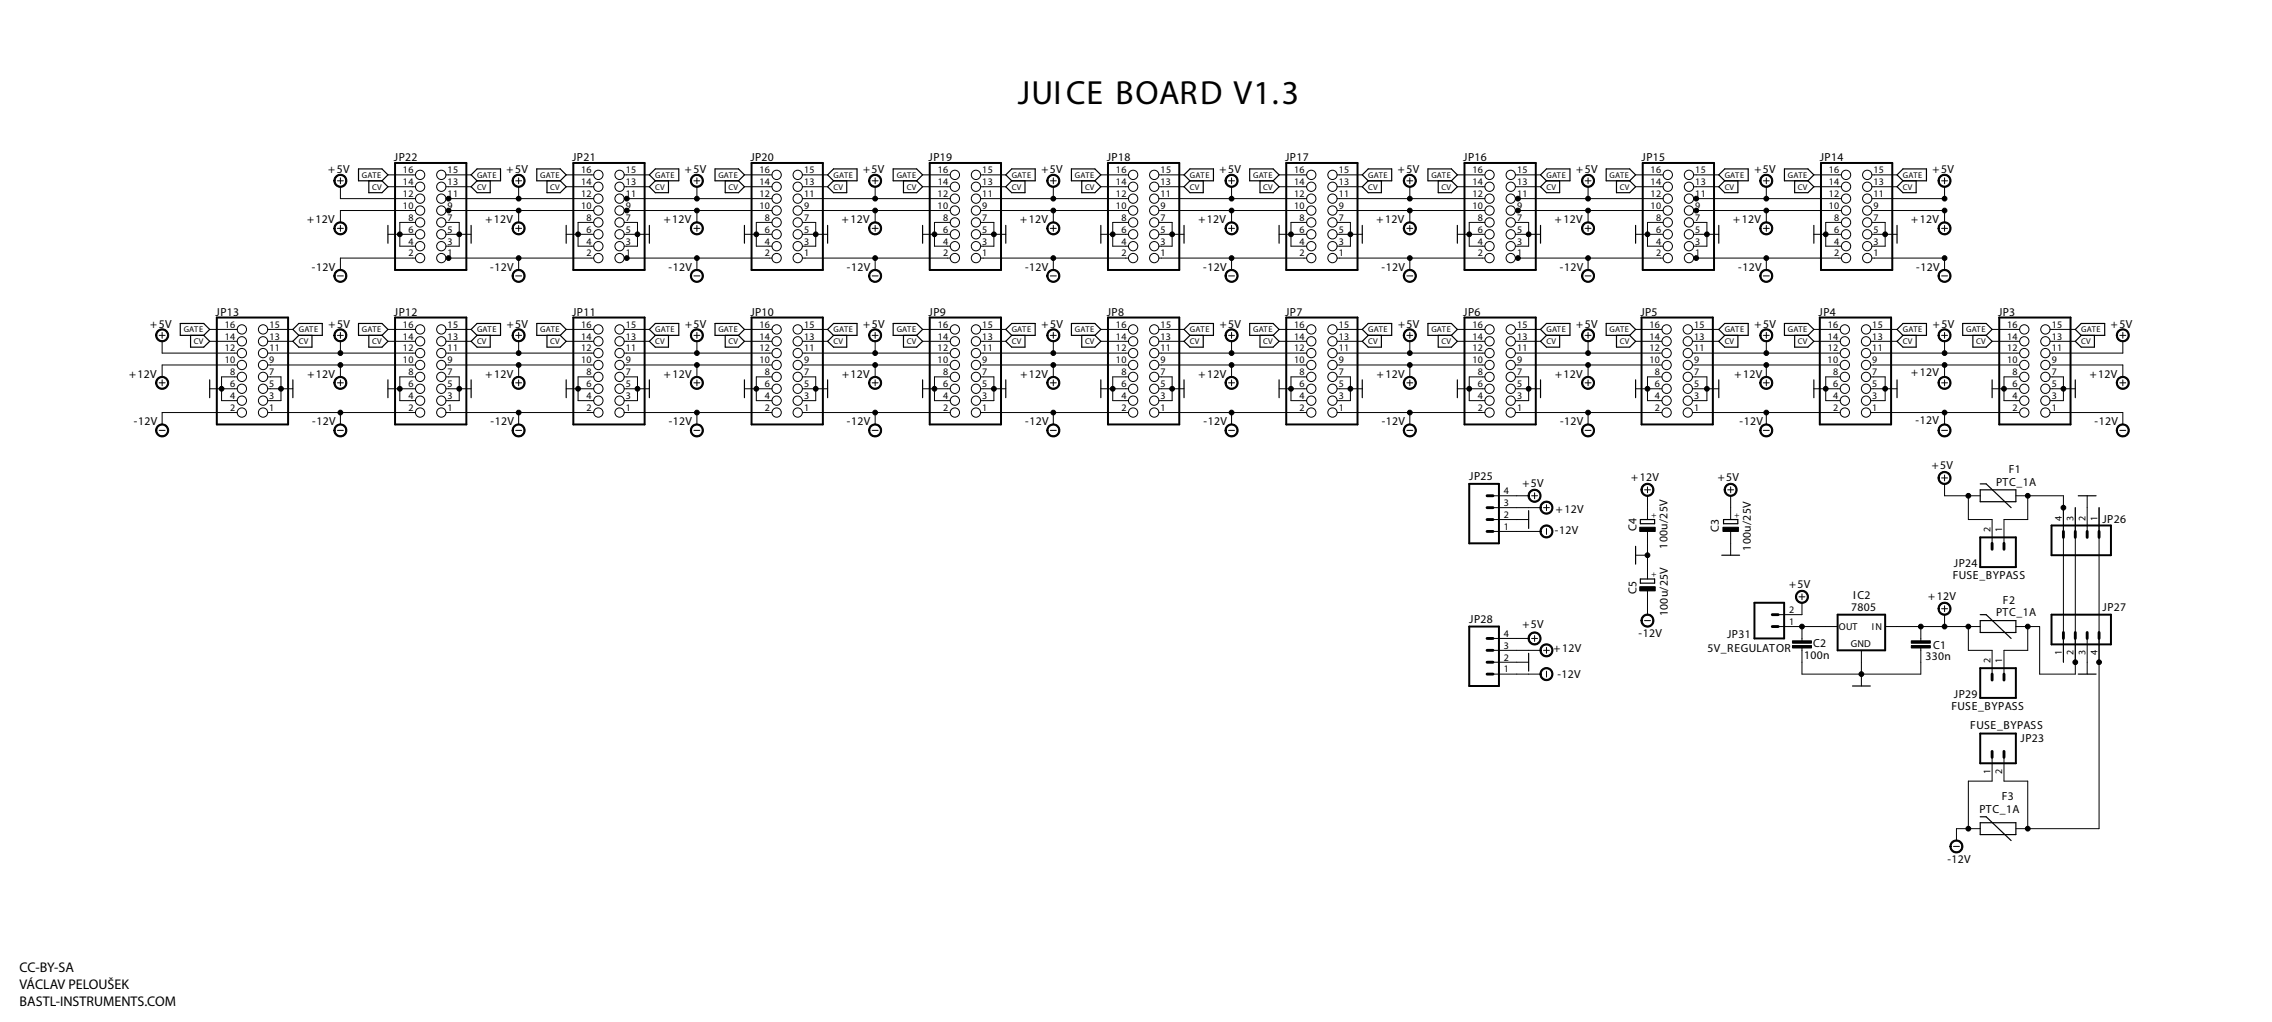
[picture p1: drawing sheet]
<svg xmlns="http://www.w3.org/2000/svg" width="486mm" height="218mm" viewBox="0 0 486 218" stroke-linecap="round" stroke-linejoin="round" font-family="sans-serif">
<defs><g id="words">
<text font-size="7.2" x="217.5" y="22.1">JUICE BOARD V1.3</text>
<g font-size="3">
<text x="4.2" y="207.6">CC-BY-SA</text>
<text x="4.2" y="211.2">VÁCLAV PELOUŠEK</text>
<text x="4.2" y="214.8">BASTL-INSTRUMENTS.COM</text>
</g>
<g font-size="2.5">
<text x="84.2" y="34.4">JP22</text>
<text x="122.3" y="34.4">JP21</text>
<text x="160.4" y="34.4">JP20</text>
<text x="198.5" y="34.4">JP19</text>
<text x="236.6" y="34.4">JP18</text>
<text x="274.7" y="34.4">JP17</text>
<text x="312.8" y="34.4">JP16</text>
<text x="350.9" y="34.4">JP15</text>
<text x="389" y="34.4">JP14</text>
<text x="70.2" y="37">+5V</text>
<text x="108.3" y="37">+5V</text>
<text x="146.4" y="37">+5V</text>
<text x="184.5" y="37">+5V</text>
<text x="222.6" y="37">+5V</text>
<text x="260.7" y="37">+5V</text>
<text x="298.8" y="37">+5V</text>
<text x="336.9" y="37">+5V</text>
<text x="375" y="37">+5V</text>
<text x="413.1" y="37">+5V</text>
<text x="65.6" y="47.6">+12V</text>
<text x="103.7" y="47.6">+12V</text>
<text x="141.9" y="47.6">+12V</text>
<text x="180" y="47.6">+12V</text>
<text x="218.1" y="47.6">+12V</text>
<text x="256.2" y="47.6">+12V</text>
<text x="294.2" y="47.6">+12V</text>
<text x="332.4" y="47.6">+12V</text>
<text x="370.5" y="47.6">+12V</text>
<text x="408.5" y="47.6">+12V</text>
<text x="66.7" y="57.8">-12V</text>
<text x="104.8" y="57.8">-12V</text>
<text x="142.9" y="57.8">-12V</text>
<text x="181" y="57.8">-12V</text>
<text x="219.1" y="57.8">-12V</text>
<text x="257.2" y="57.8">-12V</text>
<text x="295.3" y="57.8">-12V</text>
<text x="333.4" y="57.8">-12V</text>
<text x="371.5" y="57.8">-12V</text>
<text x="409.6" y="57.8">-12V</text>
<text x="32.1" y="70">+5V</text>
<text x="46.1" y="67.4">JP13</text>
<text x="70.2" y="70">+5V</text>
<text x="84.2" y="67.4">JP12</text>
<text x="108.3" y="70">+5V</text>
<text x="122.3" y="67.4">JP11</text>
<text x="146.4" y="70">+5V</text>
<text x="160.4" y="67.4">JP10</text>
<text x="184.5" y="70">+5V</text>
<text x="198.5" y="67.4">JP9</text>
<text x="222.6" y="70">+5V</text>
<text x="236.6" y="67.4">JP8</text>
<text x="260.7" y="70">+5V</text>
<text x="274.7" y="67.4">JP7</text>
<text x="298.8" y="70">+5V</text>
<text x="312.8" y="67.4">JP6</text>
<text x="336.9" y="70">+5V</text>
<text x="350.6" y="67.4">JP5</text>
<text x="375" y="70">+5V</text>
<text x="388.7" y="67.4">JP4</text>
<text x="413.1" y="70">+5V</text>
<text x="427.1" y="67.4">JP3</text>
<text x="451.2" y="70">+5V</text>
<text x="27.6" y="80.7">+12V</text>
<text x="65.7" y="80.7">+12V</text>
<text x="103.8" y="80.7">+12V</text>
<text x="141.9" y="80.7">+12V</text>
<text x="180" y="80.7">+12V</text>
<text x="218.1" y="80.7">+12V</text>
<text x="256.2" y="80.7">+12V</text>
<text x="294.3" y="80.7">+12V</text>
<text x="332.4" y="80.7">+12V</text>
<text x="370.7" y="80.7">+12V</text>
<text x="408.5" y="80.4">+12V</text>
<text x="446.7" y="80.7">+12V</text>
<text x="28.6" y="90.8">-12V</text>
<text x="66.7" y="90.8">-12V</text>
<text x="104.8" y="90.8">-12V</text>
<text x="142.9" y="90.8">-12V</text>
<text x="181" y="90.8">-12V</text>
<text x="219.1" y="90.8">-12V</text>
<text x="257.2" y="90.8">-12V</text>
<text x="295.3" y="90.8">-12V</text>
<text x="333.4" y="90.8">-12V</text>
<text x="371.8" y="90.8">-12V</text>
<text x="409.4" y="90.6">-12V</text>
<text x="447.7" y="90.8">-12V</text>
<text x="412.9" y="100.2">+5V</text>
<text x="429.4" y="101.1">F1</text>
<text x="314" y="102.6">JP25</text>
<text x="325.4" y="104">+5V</text>
<text x="348.7" y="102.7">+12V</text>
<text x="367.2" y="102.7">+5V</text>
<text x="426.6" y="103.9">PTC_1A</text>
<text x="332.6" y="109.6">+12V</text>
<text x="349.8" y="113.4" transform="rotate(-90 349.8 113.4)">C4</text>
<text x="367.4" y="113.7" transform="rotate(-90 367.4 113.7)">C3</text>
<text x="449.4" y="111.8">JP26</text>
<text x="332.4" y="114.2">-12V</text>
<text x="356.4" y="117.2" transform="rotate(-90 356.4 117.2)">100u/25V</text>
<text x="374.3" y="117.7" transform="rotate(-90 374.3 117.7)">100u/25V</text>
<text x="382.4" y="125.6">+5V</text>
<text x="417.4" y="123.7">FUSE_BYPASS</text>
<text x="417.6" y="121.2">JP24</text>
<text x="349.8" y="126.9" transform="rotate(-90 349.8 126.9)">C5</text>
<text x="356.5" y="131.6" transform="rotate(-90 356.5 131.6)">100u/25V</text>
<text x="395.7" y="130.6">7805</text>
<text x="396.1" y="128">IC2</text>
<text x="412.2" y="128.1">+12V</text>
<text x="426.6" y="131.6">PTC_1A</text>
<text x="428.1" y="129">F2</text>
<text x="449.4" y="130.6">JP27</text>
<text x="314" y="133.1">JP28</text>
<text x="325.4" y="134.2">+5V</text>
<text x="350.2" y="136">-12V</text>
<text x="369.2" y="136.4">JP31</text>
<text x="332.1" y="139.3">+12V</text>
<text x="365" y="139.2">5V_REGULATOR</text>
<text x="385.7" y="140.8">100n</text>
<text x="387.5" y="138.3">C2</text>
<text x="411.6" y="141.1">330n</text>
<text x="413.2" y="138.6">C1</text>
<text x="332.9" y="144.9">-12V</text>
<text x="417.6" y="149.1">JP29</text>
<text x="417.1" y="151.6">FUSE_BYPASS</text>
<text x="421.1" y="155.7">FUSE_BYPASS</text>
<text x="431.9" y="158.5">JP23</text>
<text x="423.1" y="173.7">PTC_1A</text>
<text x="427.8" y="170.9">F3</text>
<text x="416.2" y="184.3">-12V</text>
</g>
<g font-size="2.1">
<text x="86.1" y="39.5">14</text>
<text x="86.1" y="37">16</text>
<text x="95.7" y="39.5">13</text>
<text x="95.7" y="37">15</text>
<text x="124.2" y="39.5">14</text>
<text x="124.2" y="37">16</text>
<text x="133.8" y="39.5">13</text>
<text x="133.8" y="37">15</text>
<text x="162.3" y="39.5">14</text>
<text x="162.3" y="37">16</text>
<text x="171.9" y="39.5">13</text>
<text x="171.9" y="37">15</text>
<text x="200.4" y="39.5">14</text>
<text x="200.4" y="37">16</text>
<text x="210" y="39.5">13</text>
<text x="210" y="37">15</text>
<text x="238.5" y="39.5">14</text>
<text x="238.5" y="37">16</text>
<text x="248.1" y="39.5">13</text>
<text x="248.1" y="37">15</text>
<text x="276.6" y="37">16</text>
<text x="276.6" y="39.5">14</text>
<text x="286.2" y="37">15</text>
<text x="286.2" y="39.5">13</text>
<text x="314.7" y="39.5">14</text>
<text x="314.7" y="37">16</text>
<text x="324.3" y="39.5">13</text>
<text x="324.3" y="37">15</text>
<text x="352.8" y="39.5">14</text>
<text x="352.8" y="37">16</text>
<text x="362.3" y="39.5">13</text>
<text x="362.3" y="37">15</text>
<text x="390.9" y="39.5">14</text>
<text x="390.9" y="37">16</text>
<text x="400.4" y="39.5">13</text>
<text x="400.4" y="37">15</text>
<text x="86.1" y="44.6">10</text>
<text x="86.1" y="42.1">12</text>
<text x="87.3" y="47.2">8</text>
<text x="95.7" y="47.2">7</text>
<text x="95.7" y="44.6">9</text>
<text x="95.7" y="42.1">11</text>
<text x="124.2" y="44.6">10</text>
<text x="124.2" y="42.1">12</text>
<text x="125.4" y="47.2">8</text>
<text x="133.8" y="47.2">7</text>
<text x="133.8" y="44.6">9</text>
<text x="133.8" y="42.1">11</text>
<text x="162.3" y="44.6">10</text>
<text x="162.3" y="42.1">12</text>
<text x="163.5" y="47.2">8</text>
<text x="171.9" y="47.2">7</text>
<text x="171.9" y="44.6">9</text>
<text x="171.9" y="42.1">11</text>
<text x="200.4" y="44.6">10</text>
<text x="200.4" y="42.1">12</text>
<text x="201.6" y="47.2">8</text>
<text x="210" y="47.2">7</text>
<text x="210" y="44.6">9</text>
<text x="210" y="42.1">11</text>
<text x="238.5" y="44.6">10</text>
<text x="238.5" y="42.1">12</text>
<text x="239.7" y="47.2">8</text>
<text x="248.1" y="47.2">7</text>
<text x="248.1" y="44.6">9</text>
<text x="248.1" y="42.1">11</text>
<text x="276.6" y="44.6">10</text>
<text x="276.6" y="42.1">12</text>
<text x="277.8" y="47.2">8</text>
<text x="286.1" y="47.2">7</text>
<text x="286.1" y="44.6">9</text>
<text x="286.2" y="42.1">11</text>
<text x="314.7" y="44.6">10</text>
<text x="314.7" y="42.1">12</text>
<text x="315.9" y="47.2">8</text>
<text x="324.2" y="47.2">7</text>
<text x="324.2" y="44.6">9</text>
<text x="324.2" y="42.1">11</text>
<text x="352.8" y="44.6">10</text>
<text x="352.8" y="42.1">12</text>
<text x="354" y="47.2">8</text>
<text x="362.3" y="47.2">7</text>
<text x="362.3" y="44.6">9</text>
<text x="362.3" y="42.1">11</text>
<text x="390.9" y="44.6">10</text>
<text x="390.9" y="42.1">12</text>
<text x="392.1" y="47.2">8</text>
<text x="400.4" y="47.2">7</text>
<text x="400.4" y="44.6">9</text>
<text x="400.4" y="42.1">11</text>
<text x="87.3" y="52.2">4</text>
<text x="87.3" y="49.7">6</text>
<text x="95.7" y="52.2">3</text>
<text x="95.7" y="49.7">5</text>
<text x="125.4" y="52.2">4</text>
<text x="125.4" y="49.7">6</text>
<text x="133.8" y="52.2">3</text>
<text x="133.8" y="49.7">5</text>
<text x="163.5" y="52.2">4</text>
<text x="163.5" y="49.7">6</text>
<text x="171.9" y="52.2">3</text>
<text x="171.9" y="49.7">5</text>
<text x="201.6" y="52.2">4</text>
<text x="201.6" y="49.7">6</text>
<text x="210" y="52.2">3</text>
<text x="210" y="49.7">5</text>
<text x="239.7" y="52.2">4</text>
<text x="239.7" y="49.7">6</text>
<text x="248.1" y="52.2">3</text>
<text x="248.1" y="49.7">5</text>
<text x="277.8" y="52.2">4</text>
<text x="277.8" y="49.7">6</text>
<text x="286.1" y="52.2">3</text>
<text x="286.1" y="49.7">5</text>
<text x="315.9" y="52.2">4</text>
<text x="315.9" y="49.7">6</text>
<text x="324.2" y="52.2">3</text>
<text x="324.2" y="49.7">5</text>
<text x="354" y="52.2">4</text>
<text x="354" y="49.7">6</text>
<text x="362.3" y="52.2">3</text>
<text x="362.3" y="49.7">5</text>
<text x="392.1" y="52.2">4</text>
<text x="392.1" y="49.7">6</text>
<text x="400.4" y="52.2">3</text>
<text x="400.4" y="49.7">5</text>
<text x="87.3" y="54.8">2</text>
<text x="95.7" y="54.8">1</text>
<text x="125.4" y="54.8">2</text>
<text x="133.8" y="54.8">1</text>
<text x="163.5" y="54.8">2</text>
<text x="171.9" y="54.8">1</text>
<text x="201.6" y="54.8">2</text>
<text x="210" y="54.8">1</text>
<text x="239.7" y="54.8">2</text>
<text x="248.1" y="54.8">1</text>
<text x="277.8" y="54.8">2</text>
<text x="286.1" y="54.8">1</text>
<text x="315.9" y="54.8">2</text>
<text x="324.2" y="54.8">1</text>
<text x="354" y="54.8">2</text>
<text x="362.3" y="54.8">1</text>
<text x="392.1" y="54.8">2</text>
<text x="400.4" y="54.8">1</text>
<text x="48" y="70">16</text>
<text x="57.6" y="70">15</text>
<text x="86.1" y="70">16</text>
<text x="95.7" y="70">15</text>
<text x="124.2" y="70">16</text>
<text x="133.8" y="70">15</text>
<text x="162.3" y="70">16</text>
<text x="171.9" y="70">15</text>
<text x="200.4" y="70">16</text>
<text x="210" y="70">15</text>
<text x="238.5" y="70">16</text>
<text x="248.1" y="70">15</text>
<text x="276.6" y="70">16</text>
<text x="286.2" y="70">15</text>
<text x="314.7" y="70">16</text>
<text x="324.3" y="70">15</text>
<text x="352.5" y="70">16</text>
<text x="362.1" y="70">15</text>
<text x="390.7" y="70">16</text>
<text x="400.2" y="70">15</text>
<text x="429" y="70">16</text>
<text x="438.5" y="70">15</text>
<text x="48" y="77.6">10</text>
<text x="48" y="75.1">12</text>
<text x="48" y="72.5">14</text>
<text x="57.6" y="77.6">9</text>
<text x="57.6" y="75.1">11</text>
<text x="57.6" y="72.5">13</text>
<text x="86.1" y="77.6">10</text>
<text x="86.1" y="75.1">12</text>
<text x="86.1" y="72.5">14</text>
<text x="95.7" y="77.6">9</text>
<text x="95.7" y="75.1">11</text>
<text x="95.7" y="72.5">13</text>
<text x="124.2" y="77.6">10</text>
<text x="124.2" y="75.1">12</text>
<text x="124.2" y="72.5">14</text>
<text x="133.8" y="77.6">9</text>
<text x="133.8" y="75.1">11</text>
<text x="133.8" y="72.5">13</text>
<text x="162.3" y="77.6">10</text>
<text x="162.3" y="75.1">12</text>
<text x="162.3" y="72.5">14</text>
<text x="171.9" y="77.6">9</text>
<text x="171.9" y="75.1">11</text>
<text x="171.9" y="72.5">13</text>
<text x="200.4" y="77.6">10</text>
<text x="200.4" y="75.1">12</text>
<text x="200.4" y="72.5">14</text>
<text x="210" y="77.6">9</text>
<text x="210" y="75.1">11</text>
<text x="210" y="72.5">13</text>
<text x="238.5" y="77.6">10</text>
<text x="238.5" y="75.1">12</text>
<text x="238.5" y="72.5">14</text>
<text x="248.1" y="77.6">9</text>
<text x="248.1" y="75.1">11</text>
<text x="248.1" y="72.5">13</text>
<text x="276.6" y="77.6">10</text>
<text x="276.6" y="75.1">12</text>
<text x="276.6" y="72.5">14</text>
<text x="286.1" y="77.6">9</text>
<text x="286.2" y="75.1">11</text>
<text x="286.2" y="72.5">13</text>
<text x="314.7" y="77.6">10</text>
<text x="314.7" y="75.1">12</text>
<text x="314.7" y="72.5">14</text>
<text x="324.2" y="77.6">9</text>
<text x="324.2" y="75.1">11</text>
<text x="324.3" y="72.5">13</text>
<text x="352.5" y="77.6">10</text>
<text x="352.5" y="75.1">12</text>
<text x="352.5" y="72.5">14</text>
<text x="362.1" y="77.6">9</text>
<text x="362.1" y="75.1">11</text>
<text x="362.1" y="72.5">13</text>
<text x="390.6" y="77.6">10</text>
<text x="390.6" y="75.1">12</text>
<text x="390.6" y="72.5">14</text>
<text x="400.2" y="77.6">9</text>
<text x="400.2" y="75.1">11</text>
<text x="400.2" y="72.5">13</text>
<text x="429" y="77.6">10</text>
<text x="429" y="75.1">12</text>
<text x="429" y="72.5">14</text>
<text x="438.5" y="77.6">9</text>
<text x="438.5" y="75.1">11</text>
<text x="438.5" y="72.5">13</text>
<text x="49.2" y="82.7">6</text>
<text x="49.2" y="80.2">8</text>
<text x="57.6" y="82.7">5</text>
<text x="57.6" y="80.2">7</text>
<text x="87.3" y="82.7">6</text>
<text x="87.3" y="80.2">8</text>
<text x="95.7" y="82.7">5</text>
<text x="95.7" y="80.2">7</text>
<text x="125.4" y="82.7">6</text>
<text x="125.4" y="80.2">8</text>
<text x="133.8" y="82.7">5</text>
<text x="133.8" y="80.2">7</text>
<text x="163.5" y="82.7">6</text>
<text x="163.5" y="80.2">8</text>
<text x="171.9" y="82.7">5</text>
<text x="171.9" y="80.2">7</text>
<text x="201.6" y="82.7">6</text>
<text x="201.6" y="80.2">8</text>
<text x="210" y="82.7">5</text>
<text x="210" y="80.2">7</text>
<text x="239.7" y="82.7">6</text>
<text x="239.7" y="80.2">8</text>
<text x="248.1" y="82.7">5</text>
<text x="248.1" y="80.2">7</text>
<text x="277.8" y="82.7">6</text>
<text x="277.8" y="80.2">8</text>
<text x="286.1" y="82.7">5</text>
<text x="286.1" y="80.2">7</text>
<text x="315.9" y="82.7">6</text>
<text x="315.9" y="80.2">8</text>
<text x="324.2" y="82.7">5</text>
<text x="324.2" y="80.2">7</text>
<text x="353.7" y="82.7">6</text>
<text x="353.7" y="80.2">8</text>
<text x="362.1" y="82.7">5</text>
<text x="362.1" y="80.2">7</text>
<text x="391.8" y="82.7">6</text>
<text x="391.8" y="80.2">8</text>
<text x="400.2" y="82.7">5</text>
<text x="400.2" y="80.2">7</text>
<text x="430.2" y="82.7">6</text>
<text x="430.2" y="80.2">8</text>
<text x="438.5" y="82.7">5</text>
<text x="438.5" y="80.2">7</text>
<text x="49.2" y="87.8">2</text>
<text x="49.2" y="85.2">4</text>
<text x="57.6" y="87.8">1</text>
<text x="57.6" y="85.2">3</text>
<text x="87.3" y="87.8">2</text>
<text x="87.3" y="85.2">4</text>
<text x="95.7" y="87.8">1</text>
<text x="95.7" y="85.2">3</text>
<text x="125.4" y="87.8">2</text>
<text x="125.4" y="85.2">4</text>
<text x="133.8" y="87.8">1</text>
<text x="133.8" y="85.2">3</text>
<text x="163.5" y="87.8">2</text>
<text x="163.5" y="85.2">4</text>
<text x="171.9" y="87.8">1</text>
<text x="171.9" y="85.2">3</text>
<text x="201.6" y="87.8">2</text>
<text x="201.6" y="85.2">4</text>
<text x="210" y="87.8">1</text>
<text x="210" y="85.2">3</text>
<text x="239.7" y="87.8">2</text>
<text x="239.7" y="85.2">4</text>
<text x="248.1" y="87.8">1</text>
<text x="248.1" y="85.2">3</text>
<text x="277.8" y="87.8">2</text>
<text x="277.8" y="85.2">4</text>
<text x="286.1" y="87.8">1</text>
<text x="286.1" y="85.2">3</text>
<text x="315.9" y="87.8">2</text>
<text x="315.9" y="85.2">4</text>
<text x="324.2" y="87.8">1</text>
<text x="324.2" y="85.2">3</text>
<text x="353.7" y="87.8">2</text>
<text x="353.7" y="85.2">4</text>
<text x="362.1" y="87.8">1</text>
<text x="362.1" y="85.2">3</text>
<text x="391.8" y="87.8">2</text>
<text x="391.8" y="85.2">4</text>
<text x="400.2" y="87.8">1</text>
<text x="400.2" y="85.2">3</text>
<text x="430.2" y="87.8">2</text>
<text x="430.2" y="85.2">4</text>
<text x="438.5" y="87.8">1</text>
<text x="438.5" y="85.2">3</text>
<text x="321.5" y="105.6">4</text>
<text x="321.5" y="113.2">1</text>
<text x="321.5" y="110.6">2</text>
<text x="321.5" y="108.1">3</text>
<text x="425.4" y="113.7" transform="rotate(-90 425.4 113.7)">2</text>
<text x="428" y="113.7" transform="rotate(-90 428 113.7)">1</text>
<text x="440.7" y="111.2" transform="rotate(-90 440.7 111.2)">4</text>
<text x="443.2" y="111.2" transform="rotate(-90 443.2 111.2)">3</text>
<text x="445.8" y="111.2" transform="rotate(-90 445.8 111.2)">2</text>
<text x="448.3" y="111.2" transform="rotate(-90 448.3 111.2)">1</text>
<text x="382.4" y="131">2</text>
<text x="321.5" y="136">4</text>
<text x="382.4" y="133.5">1</text>
<text x="393.1" y="134.5">OUT</text>
<text x="400.1" y="134.5">IN</text>
<text x="321.5" y="143.7">1</text>
<text x="321.5" y="141.1">2</text>
<text x="321.5" y="138.6">3</text>
<text x="395.6" y="138.2">GND</text>
<text x="425.4" y="141.7" transform="rotate(-90 425.4 141.7)">2</text>
<text x="428" y="141.7" transform="rotate(-90 428 141.7)">1</text>
<text x="440.7" y="139.9" transform="rotate(-90 440.7 139.9)">1</text>
<text x="443.2" y="139.9" transform="rotate(-90 443.2 139.9)">2</text>
<text x="445.8" y="139.9" transform="rotate(-90 445.8 139.9)">3</text>
<text x="448.3" y="139.9" transform="rotate(-90 448.3 139.9)">4</text>
<text x="425.4" y="165.3" transform="rotate(-90 425.4 165.3)">1</text>
<text x="428" y="165.3" transform="rotate(-90 428 165.3)">2</text>
</g>
<g font-size="1.8">
<text x="77.4" y="38">GATE</text>
<text x="79.5" y="40.5">CV</text>
<text x="102" y="38">GATE</text>
<text x="102" y="40.5">CV</text>
<text x="115.5" y="38">GATE</text>
<text x="117.6" y="40.5">CV</text>
<text x="140.1" y="38">GATE</text>
<text x="140.1" y="40.5">CV</text>
<text x="153.6" y="38">GATE</text>
<text x="155.7" y="40.5">CV</text>
<text x="178.2" y="38">GATE</text>
<text x="178.2" y="40.5">CV</text>
<text x="191.7" y="38">GATE</text>
<text x="193.8" y="40.5">CV</text>
<text x="216.3" y="38">GATE</text>
<text x="216.3" y="40.5">CV</text>
<text x="229.8" y="38">GATE</text>
<text x="231.9" y="40.5">CV</text>
<text x="254.4" y="38">GATE</text>
<text x="254.4" y="40.5">CV</text>
<text x="267.9" y="38">GATE</text>
<text x="270" y="40.5">CV</text>
<text x="292.4" y="38">GATE</text>
<text x="292.4" y="40.5">CV</text>
<text x="306" y="38">GATE</text>
<text x="308.1" y="40.5">CV</text>
<text x="330.5" y="38">GATE</text>
<text x="330.5" y="40.5">CV</text>
<text x="344" y="38">GATE</text>
<text x="346.2" y="40.5">CV</text>
<text x="368.6" y="38">GATE</text>
<text x="368.6" y="40.5">CV</text>
<text x="382.1" y="38">GATE</text>
<text x="384.3" y="40.5">CV</text>
<text x="406.7" y="38">GATE</text>
<text x="406.7" y="40.5">CV</text>
<text x="39.3" y="71">GATE</text>
<text x="63.9" y="71">GATE</text>
<text x="77.4" y="71">GATE</text>
<text x="102" y="71">GATE</text>
<text x="115.5" y="71">GATE</text>
<text x="140.1" y="71">GATE</text>
<text x="153.6" y="71">GATE</text>
<text x="178.2" y="71">GATE</text>
<text x="191.7" y="71">GATE</text>
<text x="216.3" y="71">GATE</text>
<text x="229.8" y="71">GATE</text>
<text x="254.4" y="71">GATE</text>
<text x="267.9" y="71">GATE</text>
<text x="292.4" y="71">GATE</text>
<text x="306" y="71">GATE</text>
<text x="330.5" y="71">GATE</text>
<text x="344" y="71">GATE</text>
<text x="368.6" y="71">GATE</text>
<text x="382.1" y="71">GATE</text>
<text x="406.7" y="71">GATE</text>
<text x="420.2" y="71">GATE</text>
<text x="444.8" y="71">GATE</text>
<text x="41.4" y="73.5">CV</text>
<text x="63.9" y="73.5">CV</text>
<text x="79.5" y="73.5">CV</text>
<text x="102" y="73.5">CV</text>
<text x="117.6" y="73.5">CV</text>
<text x="140.1" y="73.5">CV</text>
<text x="155.7" y="73.5">CV</text>
<text x="178.2" y="73.5">CV</text>
<text x="193.8" y="73.5">CV</text>
<text x="216.3" y="73.5">CV</text>
<text x="231.9" y="73.5">CV</text>
<text x="254.4" y="73.5">CV</text>
<text x="270" y="73.5">CV</text>
<text x="292.4" y="73.5">CV</text>
<text x="308.1" y="73.5">CV</text>
<text x="330.5" y="73.5">CV</text>
<text x="346.2" y="73.5">CV</text>
<text x="368.6" y="73.5">CV</text>
<text x="384.3" y="73.5">CV</text>
<text x="406.7" y="73.5">CV</text>
<text x="422.4" y="73.5">CV</text>
<text x="444.8" y="73.5">CV</text>
<text x="354" y="110.6" transform="rotate(-90 354 110.6)">+</text>
<text x="371.8" y="110.6" transform="rotate(-90 371.8 110.6)">+</text>
<text x="354" y="123.3" transform="rotate(-90 354 123.3)">+</text>
</g>
</g></defs>
<!-- layer: Vrstva 1 -->
<g fill="none" stroke="#000" stroke-width=".25">
<path d="M76.6 36.1h5l1.3 1.3-1.3 1.2h-5zM81.6 38.6l1.3 1.3-1.3 1.3h-2.8v-2.6M100.7 37.4l1.3-1.3h5v2.5h-5zM104.8 38.6v2.6h-2.8l-1.3-1.3 1.3-1.3M114.7 36.1h5l1.3 1.3-1.3 1.2h-5zM119.7 38.6l1.3 1.3-1.3 1.3h-2.8v-2.6M138.8 37.4l1.3-1.3h5v2.5h-5zM142.9 38.6v2.6h-2.8l-1.3-1.3 1.3-1.3M152.8 36.1h5l1.3 1.3-1.3 1.2h-5zM157.8 38.6l1.3 1.3-1.3 1.3h-2.8v-2.6M176.9 37.4l1.3-1.3h5v2.5h-5zM181 38.6v2.6h-2.8l-1.3-1.3 1.3-1.3"/>
<path d="M190.9 36.1h5l1.3 1.3-1.3 1.2h-5zM195.9 38.6l1.3 1.3-1.3 1.3h-2.8v-2.6M215 37.4l1.2-1.3h5.1v2.5h-5.1zM219.1 38.6v2.6h-2.9l-1.2-1.3 1.2-1.3M229 36.1h5l1.3 1.3-1.3 1.2h-5zM234 38.6l1.3 1.3-1.3 1.3h-2.8v-2.6M253.1 37.4l1.2-1.3h5.1v2.5h-5.1zM257.2 38.6v2.6h-2.9l-1.2-1.3 1.2-1.3M267.1 36.1h5l1.3 1.3-1.3 1.2h-5zM272.1 38.6l1.3 1.3-1.3 1.3h-2.8v-2.6M291.2 37.4l1.2-1.3h5.1v2.5h-5.1zM295.3 38.6v2.6h-2.9l-1.2-1.3 1.2-1.3"/>
<path d="M305.2 36.1h5l1.3 1.3-1.3 1.2h-5zM310.2 38.6l1.3 1.3-1.3 1.3h-2.8v-2.6M330.5 36.1h5.1v2.5h-5.1l-1.2-1.2zM333.4 38.6v2.6h-2.9l-1.2-1.3 1.2-1.3M343.3 36.1h5l1.3 1.3-1.3 1.2h-5zM348.3 38.6l1.3 1.3-1.3 1.3h-2.8v-2.6M368.6 36.1h5.1v2.5h-5.1l-1.2-1.2zM371.5 38.6v2.6h-2.9l-1.2-1.3 1.2-1.3M381.4 36.1h5l1.3 1.3-1.3 1.2h-5zM386.4 38.6l1.3 1.3-1.3 1.3h-2.8v-2.6M405.5 37.4l1.2-1.3h5.1v2.5h-5.1zM409.6 38.6v2.6h-2.9l-1.2-1.3 1.2-1.3"/>
<path d="M82.9 48.2v3.8M100.7 48.2v3.8M121 48.2v3.8M138.8 48.2v3.8M159.1 48.2v3.8M176.9 48.2v3.8M197.2 48.2v3.8M215 48.2v3.8M235.3 48.2v3.8M253.1 48.2v3.8M273.4 48.2v3.8M291.2 48.2v3.8"/>
<path d="M311.5 48.2v3.8M329.3 48.2v3.8M349.6 48.2v3.8M367.4 48.2v3.8M387.7 48.2v3.8M405.5 48.2v3.8M38.5 69.1h5l1.3 1.3-1.3 1.2h-5zM40.7 71.6v2.6h2.8l1.3-1.3-1.3-1.3M62.6 70.4l1.3-1.3h5v2.5h-5zM66.7 71.6v2.6h-2.8l-1.3-1.3 1.3-1.3M76.6 69.1h5l1.3 1.3-1.3 1.2h-5zM78.8 71.6v2.6h2.8l1.3-1.3-1.3-1.3"/>
<path d="M100.7 70.4l1.3-1.3h5v2.5h-5zM104.8 71.6v2.6h-2.8l-1.3-1.3 1.3-1.3M114.7 69.1h5l1.3 1.3-1.3 1.2h-5zM116.9 71.6v2.6h2.8l1.3-1.3-1.3-1.3M138.8 70.4l1.3-1.3h5v2.5h-5zM142.9 71.6v2.6h-2.8l-1.3-1.3 1.3-1.3M152.8 69.1h5l1.3 1.3-1.3 1.2h-5zM155 71.6v2.6h2.8l1.3-1.3-1.3-1.3M176.9 70.4l1.3-1.3h5v2.5h-5zM181 71.6v2.6h-2.8l-1.3-1.3 1.3-1.3M190.9 69.1h5l1.3 1.3-1.3 1.2h-5zM193.1 71.6v2.6h2.8l1.3-1.3-1.3-1.3"/>
<path d="M216.2 69.1h5.1v2.5h-5.1l-1.2-1.2zM219.1 71.6v2.6h-2.9l-1.2-1.3 1.2-1.3M229 69.1h5l1.3 1.3-1.3 1.2h-5zM231.2 71.6v2.6h2.8l1.3-1.3-1.3-1.3M254.3 69.1h5.1v2.5h-5.1l-1.2-1.2zM257.2 71.6v2.6h-2.9l-1.2-1.3 1.2-1.3M267.1 69.1h5l1.3 1.3-1.3 1.2h-5zM269.3 71.6v2.6h2.8l1.3-1.3-1.3-1.3M292.4 69.1h5.1v2.5h-5.1l-1.2-1.2zM295.3 71.6v2.6h-2.9l-1.2-1.3 1.2-1.3M305.2 69.1h5l1.3 1.3-1.3 1.2h-5zM307.4 71.6v2.6h2.8l1.3-1.3-1.3-1.3"/>
<path d="M330.5 69.1h5.1v2.5h-5.1l-1.2-1.2zM333.4 71.6v2.6h-2.9l-1.2-1.3 1.2-1.3M343.3 69.1h5l1.3 1.3-1.3 1.2h-5zM345.5 71.6v2.6h2.8l1.3-1.3-1.3-1.3M368.6 69.1h5.1v2.5h-5.1l-1.2-1.2zM371.5 71.6v2.6h-2.9l-1.2-1.3 1.2-1.3M381.4 69.1h5l1.3 1.3-1.3 1.2h-5zM383.6 71.6v2.6h2.8l1.3-1.3-1.3-1.3M406.7 69.1h5.1v2.5h-5.1l-1.2-1.2zM409.6 71.6v2.6h-2.9l-1.2-1.3 1.2-1.3M419.5 69.1h5l1.3 1.3-1.3 1.2h-5zM421.7 71.6v2.6h2.8l1.3-1.3-1.3-1.3"/>
<path d="M444.8 69.1h5.1v2.5h-5.1l-1.2-1.2zM447.7 71.6v2.6h-2.9l-1.2-1.3 1.2-1.3M44.8 81.2v3.8M62.6 81.2v3.8M82.9 81.2v3.8M100.7 81.2v3.8M121 81.2v3.8M138.8 81.2v3.8M159.1 81.2v3.8M176.9 81.2v3.8M197.2 81.2v3.8M215 81.2v3.8"/>
<path d="M235.3 81.2v3.8M253.1 81.2v3.8M273.4 81.2v3.8M291.2 81.2v3.8M311.5 81.2v3.8M329.3 81.2v3.8M349.6 81.2v3.8M367.4 81.2v3.8M387.7 81.2v3.8M405.5 81.2v3.8M425.8 81.2v3.8M443.6 81.2v3.8"/>
<path d="M326.7 109.1v3.8M349.6 116.7v3.8M350.6 111h3.1v.9h-3.1zM368 118.6h3.8M368.4 111h3v.9h-3zM423.3 104.6h7.6v2.6h-7.6zM423.3 103.4h1.2l5.4 5.1M444.2 105.9h3.8M326.7 139.6v3.8M350.6 123.7h3.1v.9h-3.1zM423.3 132.6h7.6v2.5h-7.6zM423.3 131.3h1.2l5.4 5.1"/>
<path d="M396 146.6h3.8M444.2 144h3.8M423.3 175.8h7.6v2.5h-7.6zM423.3 174.5h1.2l5.4 5.1"/>
</g>
<g fill="none" stroke="#000" stroke-width=".21">
<path d="M71.7 37.7a1.39 1.39 0 0 1 2.2 .2 1.39 1.39 0 0 1-.8 2.1 1.39 1.39 0 0 1-1.7-1.4h.2a1.14 1.14 0 0 1 1.6-1 1.14 1.14 0 0 1 .3 1.8 1.14 1.14 0 0 1-1.8-.5l-.1-.3h-.2zM72.1 38.6h1.3M72.8 38v1.3M72.8 39.9v2.5h16M82.9 39.9h5.9M82.9 37.4h5.9M95.3 39.9h5.4M95.3 37.4h5.4M109.8 37.7a1.39 1.39 0 0 1 2.2 .2 1.39 1.39 0 0 1-.8 2.1 1.39 1.39 0 0 1-1.7-1.4h.2a1.14 1.14 0 0 1 1.7-.9 1.14 1.14 0 0 1 .1 1.9 1.14 1.14 0 0 1-1.8-.7v-.3h-.2zM110.2 38.6h1.3M110.9 38v1.3M110.9 39.9v2.5"/>
<path d="M121 39.9h5.9M121 37.4h5.9M133.4 39.9h5.4M133.4 37.4h5.4M147.9 37.7a1.39 1.39 0 0 1 2.2 .2 1.39 1.39 0 0 1-.8 2.1 1.39 1.39 0 0 1-1.7-1.4h.2a1.14 1.14 0 0 1 1.7-.9 1.14 1.14 0 0 1 .1 1.9 1.14 1.14 0 0 1-1.8-.7v-.3h-.2zM148.3 38.6h1.3M149 38v1.3M149 39.9v2.5M159.1 39.9h5.9M159.1 37.4h5.9M171.5 39.9h5.4M171.5 37.4h5.4"/>
<path d="M186 37.7a1.4 1.4 0 0 1 2.2 .2 1.4 1.4 0 0 1-.8 2 1.4 1.4 0 0 1-1.7-1.3h.2a1.14 1.14 0 0 1 1.7-.9 1.14 1.14 0 0 1 .1 1.9 1.14 1.14 0 0 1-1.8-.7v-.3h-.2zM186.4 38.6h1.3M187.1 38v1.3M187.1 39.9v2.5M197.2 39.9h5.9M197.2 37.4h5.9M209.6 39.9h5.4M209.6 37.4h5.4M224.1 37.7a1.4 1.4 0 0 1 2.2 .2 1.4 1.4 0 0 1-.8 2.1 1.4 1.4 0 0 1-1.8-1.4h.3a1.15 1.15 0 0 1 1.6-1.1 1.15 1.15 0 0 1 .3 2 1.15 1.15 0 0 1-1.9-.6v-.3h-.3zM224.5 38.6h1.3M225.1 38v1.3M225.1 39.9v2.5"/>
<path d="M235.3 39.9h5.9M235.3 37.4h5.9M247.7 39.9h5.4M247.7 37.4h5.4M262.2 37.7a1.4 1.4 0 0 1 2.2 .2 1.4 1.4 0 0 1-.8 2.1 1.4 1.4 0 0 1-1.8-1.4h.3a1.15 1.15 0 0 1 1.6-1.1 1.15 1.15 0 0 1 .3 2 1.15 1.15 0 0 1-1.9-.6v-.3h-.3zM262.6 38.6h1.3M263.2 38v1.3M263.2 39.9v2.5M273.4 39.9h5.9M273.4 37.4h5.9M285.8 39.9h5.4M285.8 37.4h5.4"/>
<path d="M300.3 37.7a1.39 1.39 0 0 1 2.2 .2 1.39 1.39 0 0 1-.8 2.1 1.39 1.39 0 0 1-1.8-1.4h.3a1.15 1.15 0 0 1 1.6-1.1 1.15 1.15 0 0 1 .3 2 1.15 1.15 0 0 1-1.9-.6v-.3h-.3zM300.7 38.6h1.3M301.3 38v1.3M301.3 39.9v2.5M311.5 39.9h5.9M311.5 37.4h5.9M323.9 39.9h5.4M323.9 37.4h5.4M338.4 37.7a1.39 1.39 0 0 1 2.2 .2 1.39 1.39 0 0 1-.8 2.1 1.39 1.39 0 0 1-1.8-1.4h.3a1.15 1.15 0 0 1 1.6-1.1 1.15 1.15 0 0 1 .3 2 1.15 1.15 0 0 1-1.9-.6v-.3h-.3zM338.8 38.6h1.3M339.4 38v1.3M339.4 39.9v2.5"/>
<path d="M349.6 39.9h5.9M349.6 37.4h5.9M362 39.9h5.4M362 37.4h5.4M376.5 37.7a1.39 1.39 0 0 1 2.2 .2 1.39 1.39 0 0 1-.8 2.1 1.39 1.39 0 0 1-1.8-1.4h.3a1.14 1.14 0 0 1 1.6-1 1.14 1.14 0 0 1 .3 1.8 1.14 1.14 0 0 1-1.9-.5v-.3h-.3zM376.9 38.6h1.3M377.5 38v1.3M377.5 39.9v2.5M387.7 39.9h5.9M387.7 37.4h5.9M400.1 39.9h5.4M400.1 37.4h5.4"/>
<path d="M414.6 37.7a1.39 1.39 0 0 1 2.2 .2 1.39 1.39 0 0 1-.8 2.1 1.39 1.39 0 0 1-1.8-1.4h.3a1.14 1.14 0 0 1 1.7-.9 1.14 1.14 0 0 1 .1 1.9 1.14 1.14 0 0 1-1.8-.7v-.3h-.3zM415 38.6h1.3M415.6 38v1.3M415.6 39.9v2.5M71.7 58a1.4 1.4 0 0 1 2.2 .2 1.4 1.4 0 0 1-.8 2.1 1.4 1.4 0 0 1-1.7-1.4h.2a1.14 1.14 0 0 1 1.6-1 1.14 1.14 0 0 1 .3 1.9 1.14 1.14 0 0 1-1.8-.6l-.1-.3h-.2zM71.7 47.8a1.39 1.39 0 0 1 2.2 .3 1.39 1.39 0 0 1-.8 2 1.39 1.39 0 0 1-1.7-1.3h.2a1.14 1.14 0 0 1 1.6-1.1 1.14 1.14 0 0 1 .3 1.9 1.14 1.14 0 0 1-1.8-.5l-.1-.3h-.2zM72.1 58.9h1.3M72.1 48.8h1.3M72.8 48.2v1.2M82.9 50.1h5.9M88.8 45h-16v2.5M88.8 55.1h-16v2.6"/>
<path d="M88.8 47.5h-3.3v5.1h3.3M95.3 55.1h31.6M95.3 47.5h2.9v5.1h-2.9M95.3 50.1h5.4M95.3 45h31.6M95.3 42.4h31.6M109.8 58a1.4 1.4 0 0 1 2.2 .2 1.4 1.4 0 0 1-.8 2.1 1.4 1.4 0 0 1-1.7-1.4h.2a1.14 1.14 0 0 1 1.7-.9 1.14 1.14 0 0 1 .1 1.9 1.14 1.14 0 0 1-1.8-.7v-.3h-.2zM109.8 47.8a1.39 1.39 0 0 1 2.2 .3 1.39 1.39 0 0 1-.8 2 1.39 1.39 0 0 1-1.7-1.3h.2a1.14 1.14 0 0 1 1.7-1 1.14 1.14 0 0 1 .1 2 1.14 1.14 0 0 1-1.8-.7v-.3h-.2zM110.2 58.9h1.3M110.2 48.8h1.3M110.9 45v2.5M110.9 48.2v1.2"/>
<path d="M110.9 55.1v2.6M121 50.1h5.9M126.9 47.5h-3.3v5.1h3.3M133.4 55.1h31.6M133.4 47.5h2.9v5.1h-2.9M133.4 50.1h5.4M133.4 45h31.6M133.4 42.4h31.6M147.9 58a1.4 1.4 0 0 1 2.2 .2 1.4 1.4 0 0 1-.8 2.1 1.4 1.4 0 0 1-1.7-1.4h.2a1.14 1.14 0 0 1 1.7-.9 1.14 1.14 0 0 1 .1 1.9 1.14 1.14 0 0 1-1.8-.7v-.3h-.2zM147.9 47.8a1.39 1.39 0 0 1 2.2 .3 1.39 1.39 0 0 1-.8 2 1.39 1.39 0 0 1-1.7-1.3h.2a1.14 1.14 0 0 1 1.7-1 1.14 1.14 0 0 1 .1 2 1.14 1.14 0 0 1-1.8-.7v-.3h-.2zM148.3 58.9h1.3M148.3 48.8h1.3"/>
<path d="M149 45v2.5M149 48.2v1.2M149 55.1v2.6M159.1 50.1h5.9M165 47.5h-3.3v5.1h3.3M171.5 55.1h31.6M171.5 47.5h2.9v5.1h-2.9M171.5 50.1h5.4M171.5 45h31.6M171.5 42.4h31.6M186 58a1.4 1.4 0 0 1 2.2 .2 1.4 1.4 0 0 1-.7 2 1.4 1.4 0 0 1-1.8-1.3h.2a1.14 1.14 0 0 1 1.7-.9 1.14 1.14 0 0 1 .1 1.9 1.14 1.14 0 0 1-1.8-.7v-.3h-.2zM186 47.8a1.4 1.4 0 0 1 2.2 .2 1.4 1.4 0 0 1-.8 2.1 1.4 1.4 0 0 1-1.7-1.3h.2a1.14 1.14 0 0 1 1.7-1 1.14 1.14 0 0 1 .1 2 1.14 1.14 0 0 1-1.8-.7v-.3h-.2z"/>
<path d="M186.4 48.8h1.3M186.4 58.9h1.3M187.1 45v2.5M187.1 48.2v1.2M187.1 55.1v2.6M197.2 50.1h5.9M203.1 47.5h-3.4v5.1h3.4M209.6 55.1h31.6M209.6 47.5h2.8v5.1h-2.8M209.6 50.1h5.4M209.6 45h31.6M209.6 42.4h31.6"/>
<path d="M224.1 58a1.4 1.4 0 0 1 2.2 .2 1.4 1.4 0 0 1-.8 2.1 1.4 1.4 0 0 1-1.8-1.4h.3a1.15 1.15 0 0 1 1.6-1 1.15 1.15 0 0 1 .3 1.9 1.15 1.15 0 0 1-1.9-.6v-.3h-.3zM224.1 47.8a1.4 1.4 0 0 1 2.2 .3 1.4 1.4 0 0 1-.8 2 1.4 1.4 0 0 1-1.8-1.3h.3a1.15 1.15 0 0 1 1.6-1.1 1.15 1.15 0 0 1 .3 1.9 1.15 1.15 0 0 1-1.9-.5v-.3h-.3zM224.5 48.8h1.3M224.5 58.9h1.3M225.1 45v2.5M225.1 48.2v1.2M225.1 55.1v2.6M235.3 50.1h5.9M241.2 47.5h-3.4v5.1h3.4M247.7 55.1h31.6M247.7 47.5h2.8v5.1h-2.8M247.7 50.1h5.4"/>
<path d="M247.7 45h31.6M247.7 42.4h31.6M262.2 58a1.4 1.4 0 0 1 2.2 .2 1.4 1.4 0 0 1-.8 2.1 1.4 1.4 0 0 1-1.8-1.4h.3a1.15 1.15 0 0 1 1.6-1 1.15 1.15 0 0 1 .3 1.9 1.15 1.15 0 0 1-1.9-.6v-.3h-.3zM262.2 47.8a1.4 1.4 0 0 1 2.2 .3 1.4 1.4 0 0 1-.8 2 1.4 1.4 0 0 1-1.8-1.3h.3a1.15 1.15 0 0 1 1.6-1.1 1.15 1.15 0 0 1 .3 1.9 1.15 1.15 0 0 1-1.9-.5v-.3h-.3zM262.6 48.8h1.3M262.6 58.9h1.3M263.2 45v2.5M263.2 48.2v1.2M263.2 55.1v2.6M273.4 50.1h5.9M279.3 47.5h-3.4v5.1h3.4M285.8 55.1h31.6"/>
<path d="M285.8 47.5h2.8v5.1h-2.8M285.8 50.1h5.4M285.8 45h31.6M285.8 42.4h31.6M300.3 47.8a1.39 1.39 0 0 1 2.2 .3 1.39 1.39 0 0 1-.8 2 1.39 1.39 0 0 1-1.8-1.3h.3a1.15 1.15 0 0 1 1.6-1.1 1.15 1.15 0 0 1 .3 1.9 1.15 1.15 0 0 1-1.9-.5v-.3h-.3zM300.3 58a1.4 1.4 0 0 1 2.2 .2 1.4 1.4 0 0 1-.8 2.1 1.4 1.4 0 0 1-1.8-1.4h.3a1.15 1.15 0 0 1 1.6-1 1.15 1.15 0 0 1 .3 1.9 1.15 1.15 0 0 1-1.9-.6v-.3h-.3zM300.7 48.8h1.3M300.7 58.9h1.3M301.3 45v2.5M301.3 48.2v1.2M301.3 55.1v2.6M311.5 50.1h5.9"/>
<path d="M317.4 47.5h-3.4v5.1h3.4M323.9 55.1h31.6M323.9 47.5h2.8v5.1h-2.8M323.9 50.1h5.4M323.9 45h31.6M323.9 42.4h31.6M338.4 58a1.4 1.4 0 0 1 2.2 .2 1.4 1.4 0 0 1-.8 2.1 1.4 1.4 0 0 1-1.8-1.4h.3a1.15 1.15 0 0 1 1.6-1 1.15 1.15 0 0 1 .3 1.9 1.15 1.15 0 0 1-1.9-.6v-.3h-.3zM338.4 47.8a1.39 1.39 0 0 1 2.2 .3 1.39 1.39 0 0 1-.8 2 1.39 1.39 0 0 1-1.8-1.3h.3a1.15 1.15 0 0 1 1.6-1.1 1.15 1.15 0 0 1 .3 1.9 1.15 1.15 0 0 1-1.9-.5v-.3h-.3zM338.8 48.8h1.3M338.8 58.9h1.3M339.4 45v2.5M339.4 48.2v1.2"/>
<path d="M339.4 55.1v2.6M349.6 50.1h5.9M355.5 47.5h-3.4v5.1h3.4M362 55.1h31.6M362 47.5h2.8v5.1h-2.8M362 50.1h5.4M362 45h31.6M362 42.4h31.6M376.5 58a1.4 1.4 0 0 1 2.2 .2 1.4 1.4 0 0 1-.8 2.1 1.4 1.4 0 0 1-1.8-1.4h.3a1.14 1.14 0 0 1 1.6-1 1.14 1.14 0 0 1 .3 1.9 1.14 1.14 0 0 1-1.9-.6v-.3h-.3zM376.5 47.8a1.39 1.39 0 0 1 2.2 .3 1.39 1.39 0 0 1-.8 2 1.39 1.39 0 0 1-1.8-1.3h.3a1.14 1.14 0 0 1 1.6-1.1 1.14 1.14 0 0 1 .3 1.9 1.14 1.14 0 0 1-1.9-.5v-.3h-.3zM376.9 48.8h1.3M376.9 58.9h1.3"/>
<path d="M377.5 45v2.5M377.5 48.2v1.2M377.5 55.1v2.6M387.7 50.1h5.9M393.6 47.5h-3.4v5.1h3.4M400.1 55.1h15.8M400.1 47.5h2.8v5.1h-2.8M400.1 50.1h5.4M400.1 45h15.8M400.1 42.4h15.8M414.6 47.8a1.39 1.39 0 0 1 2.2 .3 1.39 1.39 0 0 1-.8 2 1.39 1.39 0 0 1-1.8-1.3h.3a1.14 1.14 0 0 1 1.7-1 1.14 1.14 0 0 1 .1 2 1.14 1.14 0 0 1-1.8-.7v-.3h-.3zM414.6 58a1.4 1.4 0 0 1 2.2 .2 1.4 1.4 0 0 1-.8 2.1 1.4 1.4 0 0 1-1.8-1.4h.3a1.14 1.14 0 0 1 1.7-.9 1.14 1.14 0 0 1 .1 1.9 1.14 1.14 0 0 1-1.8-.7v-.3h-.3z"/>
<path d="M415 48.8h1.3M415 58.9h1.3M415.6 45v2.5M415.6 48.2v1.2M415.6 55.1v2.6M33.6 70.7a1.4 1.4 0 0 1 2.2 .2 1.4 1.4 0 0 1-.8 2.1 1.4 1.4 0 0 1-1.7-1.4h.2a1.15 1.15 0 0 1 1.6-1 1.15 1.15 0 0 1 .3 1.9 1.15 1.15 0 0 1-1.8-.6l-.1-.3h-.2zM34 71.6h1.3M34.7 72.9v2.5h16M34.7 71v1.3M44.8 72.9h5.9M44.8 70.4h5.9M50.7 78h-16v2.5"/>
<path d="M57.2 78h31.6M57.2 75.4h31.6M57.2 72.9h5.4M57.2 70.4h5.4M71.7 70.7a1.4 1.4 0 0 1 2.2 .2 1.4 1.4 0 0 1-.8 2.1 1.4 1.4 0 0 1-1.7-1.4h.2a1.14 1.14 0 0 1 1.6-1 1.14 1.14 0 0 1 .3 1.9 1.14 1.14 0 0 1-1.8-.6l-.1-.3h-.2zM72.1 71.6h1.3M72.8 71v1.3M72.8 72.9v2.5M72.8 78v2.5M82.9 72.9h5.9M82.9 70.4h5.9M95.3 78h31.6"/>
<path d="M95.3 75.4h31.6M95.3 72.9h5.4M95.3 70.4h5.4M109.8 70.7a1.4 1.4 0 0 1 2.2 .2 1.4 1.4 0 0 1-.8 2.1 1.4 1.4 0 0 1-1.7-1.4h.2a1.14 1.14 0 0 1 1.7-.9 1.14 1.14 0 0 1 .1 1.9 1.14 1.14 0 0 1-1.8-.7v-.3h-.2zM110.2 71.6h1.3M110.9 71v1.3M110.9 72.9v2.5M110.9 78v2.5M121 72.9h5.9M121 70.4h5.9M133.4 78h31.6M133.4 75.4h31.6"/>
<path d="M133.4 72.9h5.4M133.4 70.4h5.4M147.9 70.7a1.4 1.4 0 0 1 2.2 .2 1.4 1.4 0 0 1-.8 2.1 1.4 1.4 0 0 1-1.7-1.4h.2a1.14 1.14 0 0 1 1.7-.9 1.14 1.14 0 0 1 .1 1.9 1.14 1.14 0 0 1-1.8-.7v-.3h-.2zM148.3 71.6h1.3M149 71v1.3M149 72.9v2.5M149 78v2.5M159.1 72.9h5.9M159.1 70.4h5.9M171.5 78h31.6M171.5 75.4h31.6M171.5 72.9h5.4"/>
<path d="M171.5 70.4h5.4M186 70.7a1.4 1.4 0 0 1 2.2 .2 1.4 1.4 0 0 1-.7 2 1.4 1.4 0 0 1-1.8-1.3h.2a1.14 1.14 0 0 1 1.7-.9 1.14 1.14 0 0 1 .1 1.9 1.14 1.14 0 0 1-1.8-.7v-.3h-.2zM186.4 71.6h1.3M187.1 71v1.3M187.1 72.9v2.5M187.1 78v2.5M197.2 72.9h5.9M197.2 70.4h5.9M209.6 78h31.6M209.6 75.4h31.6M209.6 72.9h5.4M209.6 70.4h5.4"/>
<path d="M224.1 70.7a1.4 1.4 0 0 1 2.2 .2 1.4 1.4 0 0 1-.8 2.1 1.4 1.4 0 0 1-1.8-1.4h.3a1.15 1.15 0 0 1 1.6-1 1.15 1.15 0 0 1 .3 1.9 1.15 1.15 0 0 1-1.9-.6v-.3h-.3zM224.5 71.6h1.3M225.1 71v1.3M225.1 72.9v2.5M225.1 78v2.5M235.3 72.9h5.9M235.3 70.4h5.9M247.7 78h31.6M247.7 75.4h31.6M247.7 72.9h5.4M247.7 70.4h5.4M262.2 70.7a1.4 1.4 0 0 1 2.2 .2 1.4 1.4 0 0 1-.8 2.1 1.4 1.4 0 0 1-1.8-1.4h.3a1.15 1.15 0 0 1 1.6-1 1.15 1.15 0 0 1 .3 1.9 1.15 1.15 0 0 1-1.9-.6v-.3h-.3z"/>
<path d="M262.6 71.6h1.3M263.2 71v1.3M263.2 72.9v2.5M263.2 78v2.5M273.4 72.9h5.9M273.4 70.4h5.9M285.8 78h31.6M285.8 75.4h31.6M285.8 72.9h5.4M285.8 70.4h5.4M300.3 70.7a1.4 1.4 0 0 1 2.2 .2 1.4 1.4 0 0 1-.8 2.1 1.4 1.4 0 0 1-1.8-1.4h.3a1.15 1.15 0 0 1 1.6-1 1.15 1.15 0 0 1 .3 1.9 1.15 1.15 0 0 1-1.9-.6v-.3h-.3zM300.7 71.6h1.3"/>
<path d="M301.3 71v1.3M301.3 72.9v2.5M301.3 78v2.5M311.5 72.9h5.9M311.5 70.4h5.9M323.9 78h31.3M323.9 75.4h31.3M323.9 72.9h5.4M323.9 70.4h5.4M338.4 70.7a1.4 1.4 0 0 1 2.2 .2 1.4 1.4 0 0 1-.8 2.1 1.4 1.4 0 0 1-1.8-1.4h.3a1.15 1.15 0 0 1 1.6-1 1.15 1.15 0 0 1 .3 1.9 1.15 1.15 0 0 1-1.9-.6v-.3h-.3zM338.8 71.6h1.3M339.4 71v1.3"/>
<path d="M339.4 72.9v2.5M339.4 78v2.5M349.6 72.9h5.6M349.6 70.4h5.6M361.7 78h31.6M361.7 75.4h31.6M361.7 72.9h5.7M361.7 70.4h5.7M376.5 70.7a1.4 1.4 0 0 1 2.2 .2 1.4 1.4 0 0 1-.8 2.1 1.4 1.4 0 0 1-1.8-1.4h.3a1.14 1.14 0 0 1 1.6-1 1.14 1.14 0 0 1 .3 1.9 1.14 1.14 0 0 1-1.9-.6v-.3h-.3zM376.9 71.6h1.3M377.5 71v1.3M377.5 72.9v2.5"/>
<path d="M377.5 78v2.5M387.7 72.9h5.6M387.7 70.4h5.6M399.8 78h31.9M399.8 75.4h31.9M399.8 72.9h5.7M399.8 70.4h5.7M414.6 70.7a1.4 1.4 0 0 1 2.2 .2 1.4 1.4 0 0 1-.8 2.1 1.4 1.4 0 0 1-1.8-1.4h.3a1.14 1.14 0 0 1 1.7-.9 1.14 1.14 0 0 1 .1 1.9 1.14 1.14 0 0 1-1.8-.7v-.3h-.3zM415 71.6h1.3M415.6 71v1.3M415.6 72.9v2.5M415.6 78v2.5"/>
<path d="M425.8 72.9h5.9M425.8 70.4h5.9M438.2 78h15.5v2.5M438.2 72.9h5.4M438.2 70.4h5.4M452.7 70.7a1.4 1.4 0 0 1 2.2 .2 1.4 1.4 0 0 1-.8 2 1.4 1.4 0 0 1-1.8-1.3h.3a1.14 1.14 0 0 1 1.7-.9 1.14 1.14 0 0 1 .1 1.9 1.14 1.14 0 0 1-1.8-.7v-.3h-.3zM453.1 71.6h1.3M453.7 72.9v2.5h-15.5M453.7 71v1.3M33.6 91a1.4 1.4 0 0 1 2.3 .2 1.4 1.4 0 0 1-.9 2.1 1.4 1.4 0 0 1-1.7-1.4h.2a1.15 1.15 0 0 1 1.6-1 1.15 1.15 0 0 1 .3 1.9 1.15 1.15 0 0 1-1.8-.6l-.1-.3h-.2zM33.6 80.8a1.4 1.4 0 0 1 2.3 .3 1.4 1.4 0 0 1-.9 2 1.4 1.4 0 0 1-1.7-1.3h.2a1.15 1.15 0 0 1 1.6-1.1 1.15 1.15 0 0 1 .3 1.9 1.15 1.15 0 0 1-1.8-.5l-.1-.3h-.2zM34 81.8h1.3"/>
<path d="M34 91.9h1.3M34.7 81.2v1.2M44.8 83.1h5.9M50.7 88.1h-16v2.6M50.7 80.5h-3.3v5.1h3.3M57.2 88.1h31.6M57.2 80.5h2.9v5.1h-2.9M57.2 83.1h5.4M71.7 91a1.4 1.4 0 0 1 2.3 .2 1.4 1.4 0 0 1-.9 2.1 1.4 1.4 0 0 1-1.7-1.4h.2a1.14 1.14 0 0 1 1.6-1 1.14 1.14 0 0 1 .3 1.9 1.14 1.14 0 0 1-1.8-.6l-.1-.3h-.2zM71.7 80.8a1.4 1.4 0 0 1 2.3 .3 1.4 1.4 0 0 1-.9 2 1.4 1.4 0 0 1-1.7-1.3h.2a1.14 1.14 0 0 1 1.6-1.1 1.14 1.14 0 0 1 .3 1.9 1.14 1.14 0 0 1-1.8-.5l-.1-.3h-.2zM72.1 91.9h1.3M72.1 81.8h1.3"/>
<path d="M72.8 81.2v1.2M72.8 88.1v2.6M82.9 83.1h5.9M88.8 80.5h-3.3v5.1h3.3M95.3 88.1h31.6M95.3 80.5h2.9v5.1h-2.9M95.3 83.1h5.4M109.8 91a1.4 1.4 0 0 1 2.3 .2 1.4 1.4 0 0 1-.9 2.1 1.4 1.4 0 0 1-1.7-1.4h.2a1.14 1.14 0 0 1 1.7-.9 1.14 1.14 0 0 1 .1 1.9 1.14 1.14 0 0 1-1.8-.7v-.3h-.2zM109.8 80.8a1.4 1.4 0 0 1 2.3 .3 1.4 1.4 0 0 1-.9 2 1.4 1.4 0 0 1-1.7-1.3h.2a1.14 1.14 0 0 1 1.7-1 1.14 1.14 0 0 1 .1 2 1.14 1.14 0 0 1-1.8-.7v-.3h-.2zM110.2 91.9h1.3M110.2 81.8h1.3M110.9 81.2v1.2"/>
<path d="M110.9 88.1v2.6M121 83.1h5.9M126.9 80.5h-3.3v5.1h3.3M133.4 88.1h31.6M133.4 80.5h2.9v5.1h-2.9M133.4 83.1h5.4M147.9 91a1.4 1.4 0 0 1 2.3 .2 1.4 1.4 0 0 1-.9 2.1 1.4 1.4 0 0 1-1.7-1.4h.2a1.14 1.14 0 0 1 1.7-.9 1.14 1.14 0 0 1 .1 1.9 1.14 1.14 0 0 1-1.8-.7v-.3h-.2zM147.9 80.8a1.4 1.4 0 0 1 2.3 .3 1.4 1.4 0 0 1-.9 2 1.4 1.4 0 0 1-1.7-1.3h.2a1.14 1.14 0 0 1 1.7-1 1.14 1.14 0 0 1 .1 2 1.14 1.14 0 0 1-1.8-.7v-.3h-.2zM148.3 91.9h1.3M148.3 81.8h1.3M149 81.2v1.2M149 88.1v2.6"/>
<path d="M159.1 83.1h5.9M165 80.5h-3.3v5.1h3.3M171.5 88.1h31.6M171.5 80.5h2.9v5.1h-2.9M171.5 83.1h5.4M186 91a1.4 1.4 0 0 1 2.2 .2 1.4 1.4 0 0 1-.7 2.1 1.4 1.4 0 0 1-1.8-1.4h.2a1.14 1.14 0 0 1 1.7-.9 1.14 1.14 0 0 1 .1 1.9 1.14 1.14 0 0 1-1.8-.7v-.3h-.2zM186 80.8a1.4 1.4 0 0 1 2.2 .2 1.4 1.4 0 0 1-.7 2.1 1.4 1.4 0 0 1-1.8-1.3h.2a1.14 1.14 0 0 1 1.7-1 1.14 1.14 0 0 1 .1 2 1.14 1.14 0 0 1-1.8-.7v-.3h-.2zM186.4 81.8h1.3M186.4 91.9h1.3M187.1 81.2v1.2M187.1 88.1v2.6M197.2 83.1h5.9"/>
<path d="M203.1 80.5h-3.4v5.1h3.4M209.6 88.1h31.6M209.6 80.5h2.8v5.1h-2.8M209.6 83.1h5.4M224.1 91a1.4 1.4 0 0 1 2.2 .2 1.4 1.4 0 0 1-.8 2.1 1.4 1.4 0 0 1-1.8-1.4h.3a1.15 1.15 0 0 1 1.6-1 1.15 1.15 0 0 1 .3 1.9 1.15 1.15 0 0 1-1.9-.6v-.3h-.3zM224.1 80.8a1.4 1.4 0 0 1 2.2 .3 1.4 1.4 0 0 1-.8 2 1.4 1.4 0 0 1-1.8-1.3h.3a1.15 1.15 0 0 1 1.6-1.1 1.15 1.15 0 0 1 .3 1.9 1.15 1.15 0 0 1-1.9-.5v-.3h-.3zM224.5 81.8h1.3M224.5 91.9h1.3M225.1 81.2v1.2M225.1 88.1v2.6M235.3 83.1h5.9M241.2 80.5h-3.4v5.1h3.4"/>
<path d="M247.7 88.1h31.6M247.7 80.5h2.8v5.1h-2.8M247.7 83.1h5.4M262.2 91a1.4 1.4 0 0 1 2.2 .2 1.4 1.4 0 0 1-.8 2.1 1.4 1.4 0 0 1-1.8-1.4h.3a1.15 1.15 0 0 1 1.6-1 1.15 1.15 0 0 1 .3 1.9 1.15 1.15 0 0 1-1.9-.6v-.3h-.3zM262.2 80.8a1.4 1.4 0 0 1 2.2 .3 1.4 1.4 0 0 1-.8 2 1.4 1.4 0 0 1-1.8-1.3h.3a1.15 1.15 0 0 1 1.6-1.1 1.15 1.15 0 0 1 .3 1.9 1.15 1.15 0 0 1-1.9-.5v-.3h-.3zM262.6 81.8h1.3M262.6 91.9h1.3M263.2 81.2v1.2M263.2 88.1v2.6M273.4 83.1h5.9M279.3 80.5h-3.4v5.1h3.4M285.8 88.1h31.6"/>
<path d="M285.8 80.5h2.8v5.1h-2.8M285.8 83.1h5.4M300.3 91a1.4 1.4 0 0 1 2.2 .2 1.4 1.4 0 0 1-.8 2.1 1.4 1.4 0 0 1-1.8-1.4h.3a1.15 1.15 0 0 1 1.6-1 1.15 1.15 0 0 1 .3 1.9 1.15 1.15 0 0 1-1.9-.6v-.3h-.3zM300.3 80.8a1.4 1.4 0 0 1 2.2 .3 1.4 1.4 0 0 1-.8 2 1.4 1.4 0 0 1-1.8-1.3h.3a1.15 1.15 0 0 1 1.6-1.1 1.15 1.15 0 0 1 .3 1.9 1.15 1.15 0 0 1-1.9-.5v-.3h-.3zM300.7 81.8h1.3M300.7 91.9h1.3M301.3 81.2v1.2M301.3 88.1v2.6M311.5 83.1h5.9M317.4 80.5h-3.4v5.1h3.4M323.9 88.1h31.3M323.9 80.5h2.8v5.1h-2.8"/>
<path d="M323.9 83.1h5.4M338.4 91a1.4 1.4 0 0 1 2.2 .2 1.4 1.4 0 0 1-.8 2.1 1.4 1.4 0 0 1-1.8-1.4h.3a1.15 1.15 0 0 1 1.6-1 1.15 1.15 0 0 1 .3 1.9 1.15 1.15 0 0 1-1.9-.6v-.3h-.3zM338.4 80.8a1.4 1.4 0 0 1 2.2 .3 1.4 1.4 0 0 1-.8 2 1.4 1.4 0 0 1-1.8-1.3h.3a1.15 1.15 0 0 1 1.6-1.1 1.15 1.15 0 0 1 .3 1.9 1.15 1.15 0 0 1-1.9-.5v-.3h-.3zM338.8 81.8h1.3M338.8 91.9h1.3M339.4 81.2v1.2M339.4 88.1v2.6M349.6 83.1h5.6M355.2 80.5h-3.1v5.1h3.1M361.7 88.1h31.6M361.7 80.5h3.1v5.1h-3.1M361.7 83.1h5.7"/>
<path d="M376.5 91a1.4 1.4 0 0 1 2.2 .2 1.4 1.4 0 0 1-.8 2.1 1.4 1.4 0 0 1-1.8-1.4h.3a1.14 1.14 0 0 1 1.6-1 1.14 1.14 0 0 1 .3 1.9 1.14 1.14 0 0 1-1.9-.6v-.3h-.3zM376.5 80.8a1.4 1.4 0 0 1 2.2 .3 1.4 1.4 0 0 1-.8 2 1.4 1.4 0 0 1-1.8-1.3h.3a1.14 1.14 0 0 1 1.6-1.1 1.14 1.14 0 0 1 .3 1.9 1.14 1.14 0 0 1-1.9-.5v-.3h-.3zM376.9 81.8h1.3M376.9 91.9h1.3M377.5 81.2v1.2M377.5 88.1v2.6M387.7 83.1h5.6M393.3 80.5h-3.1v5.1h3.1M399.8 88.1h31.9M399.8 80.5h3.1v5.1h-3.1M399.8 83.1h5.7M414.6 91a1.4 1.4 0 0 1 2.2 .2 1.4 1.4 0 0 1-.8 2.1 1.4 1.4 0 0 1-1.8-1.4h.3a1.14 1.14 0 0 1 1.7-.9 1.14 1.14 0 0 1 .1 1.9 1.14 1.14 0 0 1-1.8-.7v-.3h-.3z"/>
<path d="M414.6 80.8a1.4 1.4 0 0 1 2.2 .3 1.4 1.4 0 0 1-.8 2 1.4 1.4 0 0 1-1.8-1.3h.3a1.14 1.14 0 0 1 1.7-1 1.14 1.14 0 0 1 .1 2 1.14 1.14 0 0 1-1.8-.7v-.3h-.3zM415 81.8h1.3M415 91.9h1.3M415.6 81.2v1.2M415.6 88.1v2.6M425.8 83.1h5.9M431.7 80.5h-3.4v5.1h3.4M438.2 88.1h15.5v2.6M438.2 80.5h2.8v5.1h-2.8M438.2 83.1h5.4M452.7 91a1.4 1.4 0 0 1 2.2 .2 1.4 1.4 0 0 1-.8 2.1 1.4 1.4 0 0 1-1.8-1.4h.3a1.14 1.14 0 0 1 1.7-.9 1.14 1.14 0 0 1 .1 1.9 1.14 1.14 0 0 1-1.8-.7v-.3h-.3zM452.7 80.8a1.4 1.4 0 0 1 2.2 .2 1.4 1.4 0 0 1-.8 2.1 1.4 1.4 0 0 1-1.8-1.3h.3a1.14 1.14 0 0 1 1.7-1 1.14 1.14 0 0 1 .1 2 1.14 1.14 0 0 1-1.8-.7v-.3h-.3z"/>
<path d="M453.1 81.8h1.3M453.1 91.9h1.3M453.7 81.2v1.2M319.1 105.9h7.6M319.1 113.5h10.2M319.1 111h7.6M319.1 108.5h10.2M327 105a1.39 1.39 0 0 1 2.2 .2 1.39 1.39 0 0 1-.8 2.1 1.39 1.39 0 0 1-1.8-1.4h.3a1.15 1.15 0 0 1 1.6-1 1.15 1.15 0 0 1 .3 1.9 1.15 1.15 0 0 1-1.9-.6v-.3h-.3zM327.4 105.9h1.2M328 105.3v1.3M329.5 112.6a1.39 1.39 0 0 1 2.2 .2 1.39 1.39 0 0 1-.8 2.1 1.39 1.39 0 0 1-1.8-1.4h.3a1.15 1.15 0 0 1 1.6-1 1.15 1.15 0 0 1 .3 1.9 1.15 1.15 0 0 1-1.9-.6v-.3h-.3zM329.5 107.5a1.39 1.39 0 0 1 2.2 .2 1.39 1.39 0 0 1-.8 2.1 1.39 1.39 0 0 1-1.8-1.3h.3a1.15 1.15 0 0 1 1.6-1.1 1.15 1.15 0 0 1 .3 1.9 1.15 1.15 0 0 1-1.9-.5v-.3h-.3z"/>
<path d="M329.9 108.5h1.3M330.5 107.8v1.3M330.5 112.9v1.3M349.6 118.6h2.5M351.1 103.7a1.39 1.39 0 0 1 2.2 .2 1.39 1.39 0 0 1-.8 2.1 1.39 1.39 0 0 1-1.8-1.4h.3a1.14 1.14 0 0 1 1.6-1 1.14 1.14 0 0 1 .3 1.9 1.14 1.14 0 0 1-1.9-.6v-.3h-.3zM351.5 104.6h1.3M352.1 104v1.3M352.1 105.9v5.1M352.1 113.5v10.2M368.9 103.7a1.39 1.39 0 0 1 2.2 .2 1.39 1.39 0 0 1-.8 2.1 1.39 1.39 0 0 1-1.8-1.4h.3a1.14 1.14 0 0 1 1.6-1 1.14 1.14 0 0 1 .2 1.9 1.14 1.14 0 0 1-1.8-.6v-.3h-.3zM369.3 104.6h1.3M369.9 104v1.3"/>
<path d="M369.9 105.9v5.1M369.9 113.5v5.1M414.6 101.2a1.4 1.4 0 0 1 2.2 .2 1.4 1.4 0 0 1-.8 2.1 1.4 1.4 0 0 1-1.8-1.4h.3a1.14 1.14 0 0 1 1.7-.9 1.14 1.14 0 0 1 .1 1.9 1.14 1.14 0 0 1-1.8-.7v-.3h-.3zM415 102.1h1.3M415.6 103.4v2.5h7.7M415.6 101.5v1.2M420.7 105.9v5.1h5.1v5.1M430.9 105.9h10.1v35.6M433.4 105.9v5.1h-5.1v5.1M443.6 108.5v35.5h-7.6v-10.1h-5.1M446.1 105.9v7.6M448.7 108.5v68.5h-17.8"/>
<path d="M319.1 138.9h10.2M319.1 136.4h7.6M327 135.4a1.39 1.39 0 0 1 2.2 .3 1.39 1.39 0 0 1-.8 2 1.39 1.39 0 0 1-1.8-1.3h.3a1.15 1.15 0 0 1 1.6-1.1 1.15 1.15 0 0 1 .3 1.9 1.15 1.15 0 0 1-1.9-.5v-.3h-.3zM327.4 136.4h1.2M328 135.8v1.2M329.5 138a1.39 1.39 0 0 1 2.2 .2 1.39 1.39 0 0 1-.8 2.1 1.39 1.39 0 0 1-1.8-1.4h.3a1.15 1.15 0 0 1 1.6-1.1 1.15 1.15 0 0 1 .3 2 1.15 1.15 0 0 1-1.9-.6v-.3h-.3zM329.9 138.9h1.3M330.5 138.3v1.3M351.1 131.6a1.39 1.39 0 0 1 2.2 .3 1.39 1.39 0 0 1-.8 2 1.39 1.39 0 0 1-1.8-1.3h.3a1.14 1.14 0 0 1 1.6-1.1 1.14 1.14 0 0 1 .3 1.9 1.14 1.14 0 0 1-1.9-.5v-.3h-.3zM351.5 132.6h1.3M352.1 126.2v5.1M380.1 133.9h12.7"/>
<path d="M384.1 126.6a1.39 1.39 0 0 1 2.2 .2 1.39 1.39 0 0 1-.8 2.1 1.39 1.39 0 0 1-1.7-1.4h.2a1.14 1.14 0 0 1 1.7-1 1.14 1.14 0 0 1 .1 2 1.14 1.14 0 0 1-1.8-.7v-.3h-.2zM384.5 127.5h1.3M385.2 138.4v5.6h25.4v-5.6M385.2 126.9v1.2M385.2 128.8v2.5h-5.1M385.2 133.9v3M397.9 138.9v7.7M402.9 133.9h20.4M410.6 133.9v3M414.6 129.1a1.39 1.39 0 0 1 2.2 .2 1.39 1.39 0 0 1-.8 2.1 1.39 1.39 0 0 1-1.8-1.4h.3a1.14 1.14 0 0 1 1.7-.9 1.14 1.14 0 0 1 .1 1.9 1.14 1.14 0 0 1-1.8-.7v-.3h-.3zM415 130h1.3M415.6 129.4v1.3"/>
<path d="M415.6 131.3v2.6M420.7 133.9v5h5.1v5.1M433.4 133.9v5h-5.1v5.1M446.1 136.4v7.6M319.1 144h10.2M319.1 141.5h7.6M329.5 143.1a1.39 1.39 0 0 1 2.2 .2 1.39 1.39 0 0 1-.8 2.1 1.39 1.39 0 0 1-1.8-1.4h.3a1.15 1.15 0 0 1 1.6-1.1 1.15 1.15 0 0 1 .3 1.9 1.15 1.15 0 0 1-1.9-.5v-.3h-.3zM330.5 143.4v1.3M417.2 179.9a1.4 1.4 0 0 1 2.2 .2 1.4 1.4 0 0 1-.9 2.1 1.4 1.4 0 0 1-1.7-1.4h.2a1.14 1.14 0 0 1 1.7-.9 1.14 1.14 0 0 1 .2 1.9 1.14 1.14 0 0 1-1.8-.7l-.1-.3h-.2zM423.3 177h-5.1v2.6M425.8 161.8v5.1h-5.1v10.1M428.3 161.8v5.1h5.1v10.1"/>
<path d="M417.5 180.8h1.3"/>
<circle cx="89.8" cy="39.9" r=".99"/>
<circle cx="89.8" cy="37.4" r=".99"/>
<circle cx="94.3" cy="39.9" r=".99"/>
<circle cx="94.3" cy="37.4" r=".99"/>
<circle cx="127.9" cy="39.9" r=".99"/>
<circle cx="127.9" cy="37.4" r=".99"/>
<circle cx="132.4" cy="39.9" r=".99"/>
<circle cx="132.4" cy="37.4" r=".99"/>
<circle cx="166" cy="37.4" r=".99"/>
<circle cx="166" cy="39.9" r=".99"/>
<circle cx="170.5" cy="39.9" r=".99"/>
<circle cx="170.5" cy="37.4" r=".99"/>
<circle cx="204.1" cy="39.9" r=".99"/>
<circle cx="204.1" cy="37.4" r=".99"/>
<circle cx="208.6" cy="37.4" r=".99"/>
<circle cx="208.6" cy="39.9" r=".99"/>
<circle cx="242.2" cy="39.9" r=".99"/>
<circle cx="242.2" cy="37.4" r=".99"/>
<circle cx="246.7" cy="39.9" r=".99"/>
<circle cx="246.7" cy="37.4" r=".99"/>
<circle cx="280.3" cy="39.9" r=".99"/>
<circle cx="280.3" cy="37.4" r=".99"/>
<circle cx="284.8" cy="39.9" r=".99"/>
<circle cx="284.8" cy="37.4" r=".99"/>
<circle cx="318.4" cy="37.4" r=".99"/>
<circle cx="318.4" cy="39.9" r=".99"/>
<circle cx="322.9" cy="39.9" r=".99"/>
<circle cx="322.9" cy="37.4" r=".99"/>
<circle cx="356.5" cy="39.9" r=".99"/>
<circle cx="356.5" cy="37.4" r=".99"/>
<circle cx="361" cy="37.4" r=".99"/>
<circle cx="361" cy="39.9" r=".99"/>
<circle cx="394.6" cy="37.4" r=".99"/>
<circle cx="394.6" cy="39.9" r=".99"/>
<circle cx="399.1" cy="39.9" r=".99"/>
<circle cx="399.1" cy="37.4" r=".99"/>
<circle cx="85.5" cy="50.1" r=".51"/>
<circle cx="89.8" cy="45" r=".99"/>
<circle cx="89.8" cy="47.5" r=".99"/>
<circle cx="89.8" cy="55.1" r=".99"/>
<circle cx="89.8" cy="52.6" r=".99"/>
<circle cx="89.8" cy="42.4" r=".99"/>
<circle cx="89.8" cy="50.1" r=".99"/>
<circle cx="94.3" cy="55.1" r=".99"/>
<circle cx="94.3" cy="45" r=".99"/>
<circle cx="94.3" cy="42.4" r=".99"/>
<circle cx="94.3" cy="47.5" r=".99"/>
<circle cx="94.3" cy="52.6" r=".99"/>
<circle cx="94.3" cy="50.1" r=".99"/>
<circle cx="95.9" cy="42.4" r=".51"/>
<circle cx="95.9" cy="45" r=".51"/>
<circle cx="95.9" cy="55.1" r=".51"/>
<circle cx="98.2" cy="50.1" r=".51"/>
<circle cx="110.9" cy="42.4" r=".51"/>
<circle cx="110.9" cy="55.1" r=".51"/>
<circle cx="110.9" cy="45" r=".51"/>
<circle cx="123.6" cy="50.1" r=".51"/>
<circle cx="127.9" cy="42.4" r=".99"/>
<circle cx="127.9" cy="55.1" r=".99"/>
<circle cx="127.9" cy="50.1" r=".99"/>
<circle cx="127.9" cy="47.5" r=".99"/>
<circle cx="127.9" cy="45" r=".99"/>
<circle cx="127.9" cy="52.6" r=".99"/>
<circle cx="132.4" cy="52.6" r=".99"/>
<circle cx="132.4" cy="42.4" r=".99"/>
<circle cx="132.4" cy="55.1" r=".99"/>
<circle cx="132.4" cy="45" r=".99"/>
<circle cx="132.4" cy="50.1" r=".99"/>
<circle cx="132.4" cy="47.5" r=".99"/>
<circle cx="134" cy="55.1" r=".51"/>
<circle cx="134" cy="42.4" r=".51"/>
<circle cx="134" cy="45" r=".51"/>
<circle cx="136.3" cy="50.1" r=".51"/>
<circle cx="149" cy="42.4" r=".51"/>
<circle cx="149" cy="55.1" r=".51"/>
<circle cx="149" cy="45" r=".51"/>
<circle cx="161.7" cy="50.1" r=".51"/>
<circle cx="166" cy="55.1" r=".99"/>
<circle cx="166" cy="45" r=".99"/>
<circle cx="166" cy="50.1" r=".99"/>
<circle cx="166" cy="52.6" r=".99"/>
<circle cx="166" cy="47.5" r=".99"/>
<circle cx="166" cy="42.4" r=".99"/>
<circle cx="170.5" cy="50.1" r=".99"/>
<circle cx="170.5" cy="47.5" r=".99"/>
<circle cx="170.5" cy="42.4" r=".99"/>
<circle cx="170.5" cy="52.6" r=".99"/>
<circle cx="170.5" cy="45" r=".99"/>
<circle cx="170.5" cy="55.1" r=".99"/>
<circle cx="174.4" cy="50.1" r=".51"/>
<circle cx="187.1" cy="45" r=".51"/>
<circle cx="187.1" cy="55.1" r=".51"/>
<circle cx="187.1" cy="42.4" r=".51"/>
<circle cx="199.7" cy="50.1" r=".51"/>
<circle cx="204.1" cy="42.4" r=".99"/>
<circle cx="204.1" cy="52.6" r=".99"/>
<circle cx="204.1" cy="50.1" r=".99"/>
<circle cx="204.1" cy="47.5" r=".99"/>
<circle cx="204.1" cy="55.1" r=".99"/>
<circle cx="204.1" cy="45" r=".99"/>
<circle cx="208.6" cy="52.6" r=".99"/>
<circle cx="208.6" cy="55.1" r=".99"/>
<circle cx="208.6" cy="50.1" r=".99"/>
<circle cx="208.6" cy="47.5" r=".99"/>
<circle cx="208.6" cy="45" r=".99"/>
<circle cx="208.6" cy="42.4" r=".99"/>
<circle cx="212.4" cy="50.1" r=".51"/>
<circle cx="225.1" cy="55.1" r=".51"/>
<circle cx="225.1" cy="45" r=".51"/>
<circle cx="225.1" cy="42.4" r=".51"/>
<circle cx="237.8" cy="50.1" r=".51"/>
<circle cx="242.2" cy="42.4" r=".99"/>
<circle cx="242.2" cy="55.1" r=".99"/>
<circle cx="242.2" cy="50.1" r=".99"/>
<circle cx="242.2" cy="47.5" r=".99"/>
<circle cx="242.2" cy="52.6" r=".99"/>
<circle cx="242.2" cy="45" r=".99"/>
<circle cx="246.7" cy="52.6" r=".99"/>
<circle cx="246.7" cy="42.4" r=".99"/>
<circle cx="246.7" cy="55.1" r=".99"/>
<circle cx="246.7" cy="45" r=".99"/>
<circle cx="246.7" cy="50.1" r=".99"/>
<circle cx="246.7" cy="47.5" r=".99"/>
<circle cx="250.5" cy="50.1" r=".51"/>
<circle cx="263.2" cy="45" r=".51"/>
<circle cx="263.2" cy="42.4" r=".51"/>
<circle cx="263.2" cy="55.1" r=".51"/>
<circle cx="275.9" cy="50.1" r=".51"/>
<circle cx="280.3" cy="45" r=".99"/>
<circle cx="280.3" cy="42.4" r=".99"/>
<circle cx="280.3" cy="47.5" r=".99"/>
<circle cx="280.3" cy="55.1" r=".99"/>
<circle cx="280.3" cy="52.6" r=".99"/>
<circle cx="280.3" cy="50.1" r=".99"/>
<circle cx="284.8" cy="45" r=".99"/>
<circle cx="284.8" cy="47.5" r=".99"/>
<circle cx="284.8" cy="42.4" r=".99"/>
<circle cx="284.8" cy="52.6" r=".99"/>
<circle cx="284.8" cy="50.1" r=".99"/>
<circle cx="284.8" cy="55.1" r=".99"/>
<circle cx="288.6" cy="50.1" r=".51"/>
<circle cx="301.3" cy="42.4" r=".51"/>
<circle cx="301.3" cy="45" r=".51"/>
<circle cx="301.3" cy="55.1" r=".51"/>
<circle cx="314" cy="50.1" r=".51"/>
<circle cx="318.4" cy="52.6" r=".99"/>
<circle cx="318.4" cy="45" r=".99"/>
<circle cx="318.4" cy="42.4" r=".99"/>
<circle cx="318.4" cy="50.1" r=".99"/>
<circle cx="318.4" cy="47.5" r=".99"/>
<circle cx="318.4" cy="55.1" r=".99"/>
<circle cx="322.9" cy="45" r=".99"/>
<circle cx="322.9" cy="52.6" r=".99"/>
<circle cx="322.9" cy="55.1" r=".99"/>
<circle cx="322.9" cy="50.1" r=".99"/>
<circle cx="322.9" cy="47.5" r=".99"/>
<circle cx="322.9" cy="42.4" r=".99"/>
<circle cx="324.4" cy="45" r=".51"/>
<circle cx="324.4" cy="55.1" r=".51"/>
<circle cx="324.4" cy="42.4" r=".51"/>
<circle cx="326.7" cy="50.1" r=".51"/>
<circle cx="339.4" cy="45" r=".51"/>
<circle cx="339.4" cy="55.1" r=".51"/>
<circle cx="339.4" cy="42.4" r=".51"/>
<circle cx="352.1" cy="50.1" r=".51"/>
<circle cx="356.5" cy="50.1" r=".99"/>
<circle cx="356.5" cy="42.4" r=".99"/>
<circle cx="356.5" cy="47.5" r=".99"/>
<circle cx="356.5" cy="52.6" r=".99"/>
<circle cx="356.5" cy="45" r=".99"/>
<circle cx="356.5" cy="55.1" r=".99"/>
<circle cx="361" cy="47.5" r=".99"/>
<circle cx="361" cy="50.1" r=".99"/>
<circle cx="361" cy="52.6" r=".99"/>
<circle cx="361" cy="42.4" r=".99"/>
<circle cx="361" cy="55.1" r=".99"/>
<circle cx="361" cy="45" r=".99"/>
<circle cx="362.5" cy="45" r=".51"/>
<circle cx="362.5" cy="42.4" r=".51"/>
<circle cx="362.5" cy="55.1" r=".51"/>
<circle cx="364.8" cy="50.1" r=".51"/>
<circle cx="377.5" cy="42.4" r=".51"/>
<circle cx="377.5" cy="55.1" r=".51"/>
<circle cx="377.5" cy="45" r=".51"/>
<circle cx="390.2" cy="50.1" r=".51"/>
<circle cx="394.6" cy="50.1" r=".99"/>
<circle cx="394.6" cy="47.5" r=".99"/>
<circle cx="394.6" cy="55.1" r=".99"/>
<circle cx="394.6" cy="45" r=".99"/>
<circle cx="394.6" cy="42.4" r=".99"/>
<circle cx="394.6" cy="52.6" r=".99"/>
<circle cx="399.1" cy="55.1" r=".99"/>
<circle cx="399.1" cy="52.6" r=".99"/>
<circle cx="399.1" cy="47.5" r=".99"/>
<circle cx="399.1" cy="45" r=".99"/>
<circle cx="399.1" cy="50.1" r=".99"/>
<circle cx="399.1" cy="42.4" r=".99"/>
<circle cx="402.9" cy="50.1" r=".51"/>
<circle cx="415.6" cy="45" r=".51"/>
<circle cx="415.6" cy="55.1" r=".51"/>
<circle cx="415.6" cy="42.4" r=".51"/>
<circle cx="51.7" cy="78" r=".99"/>
<circle cx="51.7" cy="75.4" r=".99"/>
<circle cx="51.7" cy="72.9" r=".99"/>
<circle cx="51.7" cy="70.4" r=".99"/>
<circle cx="56.2" cy="75.4" r=".99"/>
<circle cx="56.2" cy="72.9" r=".99"/>
<circle cx="56.2" cy="70.4" r=".99"/>
<circle cx="56.2" cy="78" r=".99"/>
<circle cx="72.8" cy="75.4" r=".51"/>
<circle cx="72.8" cy="78" r=".51"/>
<circle cx="89.8" cy="78" r=".99"/>
<circle cx="89.8" cy="70.4" r=".99"/>
<circle cx="89.8" cy="75.4" r=".99"/>
<circle cx="89.8" cy="72.9" r=".99"/>
<circle cx="94.3" cy="72.9" r=".99"/>
<circle cx="94.3" cy="78" r=".99"/>
<circle cx="94.3" cy="70.4" r=".99"/>
<circle cx="94.3" cy="75.4" r=".99"/>
<circle cx="110.9" cy="75.4" r=".51"/>
<circle cx="110.9" cy="78" r=".51"/>
<circle cx="127.9" cy="72.9" r=".99"/>
<circle cx="127.9" cy="78" r=".99"/>
<circle cx="127.9" cy="75.4" r=".99"/>
<circle cx="127.9" cy="70.4" r=".99"/>
<circle cx="132.4" cy="70.4" r=".99"/>
<circle cx="132.4" cy="75.4" r=".99"/>
<circle cx="132.4" cy="78" r=".99"/>
<circle cx="132.4" cy="72.9" r=".99"/>
<circle cx="149" cy="78" r=".51"/>
<circle cx="149" cy="75.4" r=".51"/>
<circle cx="166" cy="75.4" r=".99"/>
<circle cx="166" cy="70.4" r=".99"/>
<circle cx="166" cy="78" r=".99"/>
<circle cx="166" cy="72.9" r=".99"/>
<circle cx="170.5" cy="72.9" r=".99"/>
<circle cx="170.5" cy="78" r=".99"/>
<circle cx="170.5" cy="75.4" r=".99"/>
<circle cx="170.5" cy="70.4" r=".99"/>
<circle cx="187.1" cy="75.4" r=".51"/>
<circle cx="187.1" cy="78" r=".51"/>
<circle cx="204.1" cy="78" r=".99"/>
<circle cx="204.1" cy="72.9" r=".99"/>
<circle cx="204.1" cy="70.4" r=".99"/>
<circle cx="204.1" cy="75.4" r=".99"/>
<circle cx="208.6" cy="72.9" r=".99"/>
<circle cx="208.6" cy="75.4" r=".99"/>
<circle cx="208.6" cy="78" r=".99"/>
<circle cx="208.6" cy="70.4" r=".99"/>
<circle cx="225.1" cy="78" r=".51"/>
<circle cx="225.1" cy="75.4" r=".51"/>
<circle cx="242.2" cy="72.9" r=".99"/>
<circle cx="242.2" cy="70.4" r=".99"/>
<circle cx="242.2" cy="78" r=".99"/>
<circle cx="242.2" cy="75.4" r=".99"/>
<circle cx="246.7" cy="75.4" r=".99"/>
<circle cx="246.7" cy="72.9" r=".99"/>
<circle cx="246.7" cy="78" r=".99"/>
<circle cx="246.7" cy="70.4" r=".99"/>
<circle cx="263.2" cy="78" r=".51"/>
<circle cx="263.2" cy="75.4" r=".51"/>
<circle cx="280.3" cy="78" r=".99"/>
<circle cx="280.3" cy="72.9" r=".99"/>
<circle cx="280.3" cy="70.4" r=".99"/>
<circle cx="280.3" cy="75.4" r=".99"/>
<circle cx="284.8" cy="78" r=".99"/>
<circle cx="284.8" cy="72.9" r=".99"/>
<circle cx="284.8" cy="70.4" r=".99"/>
<circle cx="284.8" cy="75.4" r=".99"/>
<circle cx="301.3" cy="78" r=".51"/>
<circle cx="301.3" cy="75.4" r=".51"/>
<circle cx="318.4" cy="75.4" r=".99"/>
<circle cx="318.4" cy="70.4" r=".99"/>
<circle cx="318.4" cy="78" r=".99"/>
<circle cx="318.4" cy="72.9" r=".99"/>
<circle cx="322.9" cy="78" r=".99"/>
<circle cx="322.9" cy="70.4" r=".99"/>
<circle cx="322.9" cy="75.4" r=".99"/>
<circle cx="322.9" cy="72.9" r=".99"/>
<circle cx="339.4" cy="78" r=".51"/>
<circle cx="339.4" cy="75.4" r=".51"/>
<circle cx="356.2" cy="72.9" r=".99"/>
<circle cx="356.2" cy="78" r=".99"/>
<circle cx="356.2" cy="70.4" r=".99"/>
<circle cx="356.2" cy="75.4" r=".99"/>
<circle cx="360.7" cy="72.9" r=".99"/>
<circle cx="360.7" cy="70.4" r=".99"/>
<circle cx="360.7" cy="78" r=".99"/>
<circle cx="360.7" cy="75.4" r=".99"/>
<circle cx="377.5" cy="75.4" r=".51"/>
<circle cx="377.5" cy="78" r=".51"/>
<circle cx="394.3" cy="75.4" r=".99"/>
<circle cx="394.3" cy="72.9" r=".99"/>
<circle cx="394.3" cy="70.4" r=".99"/>
<circle cx="394.3" cy="78" r=".99"/>
<circle cx="398.8" cy="72.9" r=".99"/>
<circle cx="398.8" cy="70.4" r=".99"/>
<circle cx="398.8" cy="78" r=".99"/>
<circle cx="398.8" cy="75.4" r=".99"/>
<circle cx="415.6" cy="75.4" r=".51"/>
<circle cx="415.6" cy="78" r=".51"/>
<circle cx="432.7" cy="72.9" r=".99"/>
<circle cx="432.7" cy="78" r=".99"/>
<circle cx="432.7" cy="75.4" r=".99"/>
<circle cx="432.7" cy="70.4" r=".99"/>
<circle cx="437.2" cy="75.4" r=".99"/>
<circle cx="437.2" cy="78" r=".99"/>
<circle cx="437.2" cy="70.4" r=".99"/>
<circle cx="437.2" cy="72.9" r=".99"/>
<circle cx="47.4" cy="83.1" r=".51"/>
<circle cx="51.7" cy="80.5" r=".99"/>
<circle cx="51.7" cy="85.6" r=".99"/>
<circle cx="51.7" cy="83.1" r=".99"/>
<circle cx="51.7" cy="88.1" r=".99"/>
<circle cx="56.2" cy="80.5" r=".99"/>
<circle cx="56.2" cy="85.6" r=".99"/>
<circle cx="56.2" cy="83.1" r=".99"/>
<circle cx="56.2" cy="88.1" r=".99"/>
<circle cx="60.1" cy="83.1" r=".51"/>
<circle cx="72.8" cy="88.1" r=".51"/>
<circle cx="85.5" cy="83.1" r=".51"/>
<circle cx="89.8" cy="80.5" r=".99"/>
<circle cx="89.8" cy="88.1" r=".99"/>
<circle cx="89.8" cy="85.6" r=".99"/>
<circle cx="89.8" cy="83.1" r=".99"/>
<circle cx="94.3" cy="88.1" r=".99"/>
<circle cx="94.3" cy="85.6" r=".99"/>
<circle cx="94.3" cy="80.5" r=".99"/>
<circle cx="94.3" cy="83.1" r=".99"/>
<circle cx="98.2" cy="83.1" r=".51"/>
<circle cx="110.9" cy="88.1" r=".51"/>
<circle cx="123.6" cy="83.1" r=".51"/>
<circle cx="127.9" cy="88.1" r=".99"/>
<circle cx="127.9" cy="80.5" r=".99"/>
<circle cx="127.9" cy="85.6" r=".99"/>
<circle cx="127.9" cy="83.1" r=".99"/>
<circle cx="132.4" cy="88.1" r=".99"/>
<circle cx="132.4" cy="80.5" r=".99"/>
<circle cx="132.4" cy="85.6" r=".99"/>
<circle cx="132.4" cy="83.1" r=".99"/>
<circle cx="136.3" cy="83.1" r=".51"/>
<circle cx="149" cy="88.1" r=".51"/>
<circle cx="161.7" cy="83.1" r=".51"/>
<circle cx="166" cy="80.5" r=".99"/>
<circle cx="166" cy="83.1" r=".99"/>
<circle cx="166" cy="85.6" r=".99"/>
<circle cx="166" cy="88.1" r=".99"/>
<circle cx="170.5" cy="83.1" r=".99"/>
<circle cx="170.5" cy="85.6" r=".99"/>
<circle cx="170.5" cy="88.1" r=".99"/>
<circle cx="170.5" cy="80.5" r=".99"/>
<circle cx="174.4" cy="83.1" r=".51"/>
<circle cx="187.1" cy="88.1" r=".51"/>
<circle cx="199.7" cy="83.1" r=".51"/>
<circle cx="204.1" cy="88.1" r=".99"/>
<circle cx="204.1" cy="85.6" r=".99"/>
<circle cx="204.1" cy="80.5" r=".99"/>
<circle cx="204.1" cy="83.1" r=".99"/>
<circle cx="208.6" cy="85.6" r=".99"/>
<circle cx="208.6" cy="83.1" r=".99"/>
<circle cx="208.6" cy="88.1" r=".99"/>
<circle cx="208.6" cy="80.5" r=".99"/>
<circle cx="212.4" cy="83.1" r=".51"/>
<circle cx="225.1" cy="88.1" r=".51"/>
<circle cx="237.8" cy="83.1" r=".51"/>
<circle cx="242.2" cy="83.1" r=".99"/>
<circle cx="242.2" cy="85.6" r=".99"/>
<circle cx="242.2" cy="88.1" r=".99"/>
<circle cx="242.2" cy="80.5" r=".99"/>
<circle cx="246.7" cy="88.1" r=".99"/>
<circle cx="246.7" cy="80.5" r=".99"/>
<circle cx="246.7" cy="83.1" r=".99"/>
<circle cx="246.7" cy="85.6" r=".99"/>
<circle cx="250.5" cy="83.1" r=".51"/>
<circle cx="263.2" cy="88.1" r=".51"/>
<circle cx="275.9" cy="83.1" r=".51"/>
<circle cx="280.3" cy="85.6" r=".99"/>
<circle cx="280.3" cy="83.1" r=".99"/>
<circle cx="280.3" cy="88.1" r=".99"/>
<circle cx="280.3" cy="80.5" r=".99"/>
<circle cx="284.8" cy="85.6" r=".99"/>
<circle cx="284.8" cy="88.1" r=".99"/>
<circle cx="284.8" cy="83.1" r=".99"/>
<circle cx="284.8" cy="80.5" r=".99"/>
<circle cx="288.6" cy="83.1" r=".51"/>
<circle cx="301.3" cy="88.1" r=".51"/>
<circle cx="314" cy="83.1" r=".51"/>
<circle cx="318.4" cy="80.5" r=".99"/>
<circle cx="318.4" cy="85.6" r=".99"/>
<circle cx="318.4" cy="83.1" r=".99"/>
<circle cx="318.4" cy="88.1" r=".99"/>
<circle cx="322.9" cy="88.1" r=".99"/>
<circle cx="322.9" cy="85.6" r=".99"/>
<circle cx="322.9" cy="80.5" r=".99"/>
<circle cx="322.9" cy="83.1" r=".99"/>
<circle cx="326.7" cy="83.1" r=".51"/>
<circle cx="339.4" cy="88.1" r=".51"/>
<circle cx="352.1" cy="83.1" r=".51"/>
<circle cx="356.2" cy="88.1" r=".99"/>
<circle cx="356.2" cy="83.1" r=".99"/>
<circle cx="356.2" cy="80.5" r=".99"/>
<circle cx="356.2" cy="85.6" r=".99"/>
<circle cx="360.7" cy="80.5" r=".99"/>
<circle cx="360.7" cy="85.6" r=".99"/>
<circle cx="360.7" cy="88.1" r=".99"/>
<circle cx="360.7" cy="83.1" r=".99"/>
<circle cx="364.8" cy="83.1" r=".51"/>
<circle cx="377.5" cy="88.1" r=".51"/>
<circle cx="390.2" cy="83.1" r=".51"/>
<circle cx="394.3" cy="83.1" r=".99"/>
<circle cx="394.3" cy="80.5" r=".99"/>
<circle cx="394.3" cy="88.1" r=".99"/>
<circle cx="394.3" cy="85.6" r=".99"/>
<circle cx="398.8" cy="83.1" r=".99"/>
<circle cx="398.8" cy="80.5" r=".99"/>
<circle cx="398.8" cy="88.1" r=".99"/>
<circle cx="398.8" cy="85.6" r=".99"/>
<circle cx="402.9" cy="83.1" r=".51"/>
<circle cx="415.6" cy="88.1" r=".51"/>
<circle cx="428.3" cy="83.1" r=".51"/>
<circle cx="432.7" cy="83.1" r=".99"/>
<circle cx="432.7" cy="88.1" r=".99"/>
<circle cx="432.7" cy="85.6" r=".99"/>
<circle cx="432.7" cy="80.5" r=".99"/>
<circle cx="437.2" cy="88.1" r=".99"/>
<circle cx="437.2" cy="80.5" r=".99"/>
<circle cx="437.2" cy="85.6" r=".99"/>
<circle cx="437.2" cy="83.1" r=".99"/>
<circle cx="441" cy="83.1" r=".51"/>
<circle cx="352.1" cy="118.6" r=".51"/>
<circle cx="420.7" cy="105.9" r=".51"/>
<circle cx="433.4" cy="105.9" r=".51"/>
<circle cx="441" cy="108.5" r=".51"/>
<circle cx="385.2" cy="133.9" r=".51"/>
<circle cx="410.6" cy="133.9" r=".51"/>
<circle cx="415.6" cy="133.9" r=".51"/>
<circle cx="420.7" cy="133.9" r=".51"/>
<circle cx="433.4" cy="133.9" r=".51"/>
<circle cx="397.9" cy="144" r=".51"/>
<circle cx="443.6" cy="141.5" r=".51"/>
<circle cx="448.7" cy="141.5" r=".51"/>
<circle cx="420.7" cy="177" r=".51"/>
<circle cx="433.4" cy="177" r=".51"/>
</g>
<g fill="#000">
<path d="M71.7 37.7a1.39 1.39 0 0 1 2.2 .2 1.39 1.39 0 0 1-.8 2.1 1.39 1.39 0 0 1-1.7-1.4h.2a1.14 1.14 0 0 1 1.6-1 1.14 1.14 0 0 1 .3 1.8 1.14 1.14 0 0 1-1.8-.5l-.1-.3h-.2z" fill-rule="evenodd"/>
<path d="M109.8 37.7a1.39 1.39 0 0 1 2.2 .2 1.39 1.39 0 0 1-.8 2.1 1.39 1.39 0 0 1-1.7-1.4h.2a1.14 1.14 0 0 1 1.7-.9 1.14 1.14 0 0 1 .1 1.9 1.14 1.14 0 0 1-1.8-.7v-.3h-.2z" fill-rule="evenodd"/>
<path d="M147.9 37.7a1.39 1.39 0 0 1 2.2 .2 1.39 1.39 0 0 1-.8 2.1 1.39 1.39 0 0 1-1.7-1.4h.2a1.14 1.14 0 0 1 1.7-.9 1.14 1.14 0 0 1 .1 1.9 1.14 1.14 0 0 1-1.8-.7v-.3h-.2z" fill-rule="evenodd"/>
<path d="M186 37.7a1.4 1.4 0 0 1 2.2 .2 1.4 1.4 0 0 1-.8 2 1.4 1.4 0 0 1-1.7-1.3h.2a1.14 1.14 0 0 1 1.7-.9 1.14 1.14 0 0 1 .1 1.9 1.14 1.14 0 0 1-1.8-.7v-.3h-.2z" fill-rule="evenodd"/>
<path d="M224.1 37.7a1.4 1.4 0 0 1 2.2 .2 1.4 1.4 0 0 1-.8 2.1 1.4 1.4 0 0 1-1.8-1.4h.3a1.15 1.15 0 0 1 1.6-1.1 1.15 1.15 0 0 1 .3 2 1.15 1.15 0 0 1-1.9-.6v-.3h-.3z" fill-rule="evenodd"/>
<path d="M262.2 37.7a1.4 1.4 0 0 1 2.2 .2 1.4 1.4 0 0 1-.8 2.1 1.4 1.4 0 0 1-1.8-1.4h.3a1.15 1.15 0 0 1 1.6-1.1 1.15 1.15 0 0 1 .3 2 1.15 1.15 0 0 1-1.9-.6v-.3h-.3z" fill-rule="evenodd"/>
<path d="M300.3 37.7a1.39 1.39 0 0 1 2.2 .2 1.39 1.39 0 0 1-.8 2.1 1.39 1.39 0 0 1-1.8-1.4h.3a1.15 1.15 0 0 1 1.6-1.1 1.15 1.15 0 0 1 .3 2 1.15 1.15 0 0 1-1.9-.6v-.3h-.3z" fill-rule="evenodd"/>
<path d="M338.4 37.7a1.39 1.39 0 0 1 2.2 .2 1.39 1.39 0 0 1-.8 2.1 1.39 1.39 0 0 1-1.8-1.4h.3a1.15 1.15 0 0 1 1.6-1.1 1.15 1.15 0 0 1 .3 2 1.15 1.15 0 0 1-1.9-.6v-.3h-.3z" fill-rule="evenodd"/>
<path d="M376.5 37.7a1.39 1.39 0 0 1 2.2 .2 1.39 1.39 0 0 1-.8 2.1 1.39 1.39 0 0 1-1.8-1.4h.3a1.14 1.14 0 0 1 1.6-1 1.14 1.14 0 0 1 .3 1.8 1.14 1.14 0 0 1-1.9-.5v-.3h-.3z" fill-rule="evenodd"/>
<path d="M414.6 37.7a1.39 1.39 0 0 1 2.2 .2 1.39 1.39 0 0 1-.8 2.1 1.39 1.39 0 0 1-1.8-1.4h.3a1.14 1.14 0 0 1 1.7-.9 1.14 1.14 0 0 1 .1 1.9 1.14 1.14 0 0 1-1.8-.7v-.3h-.3z" fill-rule="evenodd"/>
<path d="M71.7 58a1.4 1.4 0 0 1 2.2 .2 1.4 1.4 0 0 1-.8 2.1 1.4 1.4 0 0 1-1.7-1.4h.2a1.14 1.14 0 0 1 1.6-1 1.14 1.14 0 0 1 .3 1.9 1.14 1.14 0 0 1-1.8-.6l-.1-.3h-.2z" fill-rule="evenodd"/>
<path d="M71.7 47.8a1.39 1.39 0 0 1 2.2 .3 1.39 1.39 0 0 1-.8 2 1.39 1.39 0 0 1-1.7-1.3h.2a1.14 1.14 0 0 1 1.6-1.1 1.14 1.14 0 0 1 .3 1.9 1.14 1.14 0 0 1-1.8-.5l-.1-.3h-.2z" fill-rule="evenodd"/>
<path d="M109.8 58a1.4 1.4 0 0 1 2.2 .2 1.4 1.4 0 0 1-.8 2.1 1.4 1.4 0 0 1-1.7-1.4h.2a1.14 1.14 0 0 1 1.7-.9 1.14 1.14 0 0 1 .1 1.9 1.14 1.14 0 0 1-1.8-.7v-.3h-.2z" fill-rule="evenodd"/>
<path d="M109.8 47.8a1.39 1.39 0 0 1 2.2 .3 1.39 1.39 0 0 1-.8 2 1.39 1.39 0 0 1-1.7-1.3h.2a1.14 1.14 0 0 1 1.7-1 1.14 1.14 0 0 1 .1 2 1.14 1.14 0 0 1-1.8-.7v-.3h-.2z" fill-rule="evenodd"/>
<path d="M147.9 58a1.4 1.4 0 0 1 2.2 .2 1.4 1.4 0 0 1-.8 2.1 1.4 1.4 0 0 1-1.7-1.4h.2a1.14 1.14 0 0 1 1.7-.9 1.14 1.14 0 0 1 .1 1.9 1.14 1.14 0 0 1-1.8-.7v-.3h-.2z" fill-rule="evenodd"/>
<path d="M147.9 47.8a1.39 1.39 0 0 1 2.2 .3 1.39 1.39 0 0 1-.8 2 1.39 1.39 0 0 1-1.7-1.3h.2a1.14 1.14 0 0 1 1.7-1 1.14 1.14 0 0 1 .1 2 1.14 1.14 0 0 1-1.8-.7v-.3h-.2z" fill-rule="evenodd"/>
<path d="M186 58a1.4 1.4 0 0 1 2.2 .2 1.4 1.4 0 0 1-.7 2 1.4 1.4 0 0 1-1.8-1.3h.2a1.14 1.14 0 0 1 1.7-.9 1.14 1.14 0 0 1 .1 1.9 1.14 1.14 0 0 1-1.8-.7v-.3h-.2z" fill-rule="evenodd"/>
<path d="M186 47.8a1.4 1.4 0 0 1 2.2 .2 1.4 1.4 0 0 1-.8 2.1 1.4 1.4 0 0 1-1.7-1.3h.2a1.14 1.14 0 0 1 1.7-1 1.14 1.14 0 0 1 .1 2 1.14 1.14 0 0 1-1.8-.7v-.3h-.2z" fill-rule="evenodd"/>
<path d="M224.1 58a1.4 1.4 0 0 1 2.2 .2 1.4 1.4 0 0 1-.8 2.1 1.4 1.4 0 0 1-1.8-1.4h.3a1.15 1.15 0 0 1 1.6-1 1.15 1.15 0 0 1 .3 1.9 1.15 1.15 0 0 1-1.9-.6v-.3h-.3z" fill-rule="evenodd"/>
<path d="M224.1 47.8a1.4 1.4 0 0 1 2.2 .3 1.4 1.4 0 0 1-.8 2 1.4 1.4 0 0 1-1.8-1.3h.3a1.15 1.15 0 0 1 1.6-1.1 1.15 1.15 0 0 1 .3 1.9 1.15 1.15 0 0 1-1.9-.5v-.3h-.3z" fill-rule="evenodd"/>
<path d="M262.2 58a1.4 1.4 0 0 1 2.2 .2 1.4 1.4 0 0 1-.8 2.1 1.4 1.4 0 0 1-1.8-1.4h.3a1.15 1.15 0 0 1 1.6-1 1.15 1.15 0 0 1 .3 1.9 1.15 1.15 0 0 1-1.9-.6v-.3h-.3z" fill-rule="evenodd"/>
<path d="M262.2 47.8a1.4 1.4 0 0 1 2.2 .3 1.4 1.4 0 0 1-.8 2 1.4 1.4 0 0 1-1.8-1.3h.3a1.15 1.15 0 0 1 1.6-1.1 1.15 1.15 0 0 1 .3 1.9 1.15 1.15 0 0 1-1.9-.5v-.3h-.3z" fill-rule="evenodd"/>
<path d="M300.3 47.8a1.39 1.39 0 0 1 2.2 .3 1.39 1.39 0 0 1-.8 2 1.39 1.39 0 0 1-1.8-1.3h.3a1.15 1.15 0 0 1 1.6-1.1 1.15 1.15 0 0 1 .3 1.9 1.15 1.15 0 0 1-1.9-.5v-.3h-.3z" fill-rule="evenodd"/>
<path d="M300.3 58a1.4 1.4 0 0 1 2.2 .2 1.4 1.4 0 0 1-.8 2.1 1.4 1.4 0 0 1-1.8-1.4h.3a1.15 1.15 0 0 1 1.6-1 1.15 1.15 0 0 1 .3 1.9 1.15 1.15 0 0 1-1.9-.6v-.3h-.3z" fill-rule="evenodd"/>
<path d="M338.4 58a1.4 1.4 0 0 1 2.2 .2 1.4 1.4 0 0 1-.8 2.1 1.4 1.4 0 0 1-1.8-1.4h.3a1.15 1.15 0 0 1 1.6-1 1.15 1.15 0 0 1 .3 1.9 1.15 1.15 0 0 1-1.9-.6v-.3h-.3z" fill-rule="evenodd"/>
<path d="M338.4 47.8a1.39 1.39 0 0 1 2.2 .3 1.39 1.39 0 0 1-.8 2 1.39 1.39 0 0 1-1.8-1.3h.3a1.15 1.15 0 0 1 1.6-1.1 1.15 1.15 0 0 1 .3 1.9 1.15 1.15 0 0 1-1.9-.5v-.3h-.3z" fill-rule="evenodd"/>
<path d="M376.5 58a1.4 1.4 0 0 1 2.2 .2 1.4 1.4 0 0 1-.8 2.1 1.4 1.4 0 0 1-1.8-1.4h.3a1.14 1.14 0 0 1 1.6-1 1.14 1.14 0 0 1 .3 1.9 1.14 1.14 0 0 1-1.9-.6v-.3h-.3z" fill-rule="evenodd"/>
<path d="M376.5 47.8a1.39 1.39 0 0 1 2.2 .3 1.39 1.39 0 0 1-.8 2 1.39 1.39 0 0 1-1.8-1.3h.3a1.14 1.14 0 0 1 1.6-1.1 1.14 1.14 0 0 1 .3 1.9 1.14 1.14 0 0 1-1.9-.5v-.3h-.3z" fill-rule="evenodd"/>
<path d="M414.6 47.8a1.39 1.39 0 0 1 2.2 .3 1.39 1.39 0 0 1-.8 2 1.39 1.39 0 0 1-1.8-1.3h.3a1.14 1.14 0 0 1 1.7-1 1.14 1.14 0 0 1 .1 2 1.14 1.14 0 0 1-1.8-.7v-.3h-.3z" fill-rule="evenodd"/>
<path d="M414.6 58a1.4 1.4 0 0 1 2.2 .2 1.4 1.4 0 0 1-.8 2.1 1.4 1.4 0 0 1-1.8-1.4h.3a1.14 1.14 0 0 1 1.7-.9 1.14 1.14 0 0 1 .1 1.9 1.14 1.14 0 0 1-1.8-.7v-.3h-.3z" fill-rule="evenodd"/>
<path d="M33.6 70.7a1.4 1.4 0 0 1 2.2 .2 1.4 1.4 0 0 1-.8 2.1 1.4 1.4 0 0 1-1.7-1.4h.2a1.15 1.15 0 0 1 1.6-1 1.15 1.15 0 0 1 .3 1.9 1.15 1.15 0 0 1-1.8-.6l-.1-.3h-.2z" fill-rule="evenodd"/>
<path d="M71.7 70.7a1.4 1.4 0 0 1 2.2 .2 1.4 1.4 0 0 1-.8 2.1 1.4 1.4 0 0 1-1.7-1.4h.2a1.14 1.14 0 0 1 1.6-1 1.14 1.14 0 0 1 .3 1.9 1.14 1.14 0 0 1-1.8-.6l-.1-.3h-.2z" fill-rule="evenodd"/>
<path d="M109.8 70.7a1.4 1.4 0 0 1 2.2 .2 1.4 1.4 0 0 1-.8 2.1 1.4 1.4 0 0 1-1.7-1.4h.2a1.14 1.14 0 0 1 1.7-.9 1.14 1.14 0 0 1 .1 1.9 1.14 1.14 0 0 1-1.8-.7v-.3h-.2z" fill-rule="evenodd"/>
<path d="M147.9 70.7a1.4 1.4 0 0 1 2.2 .2 1.4 1.4 0 0 1-.8 2.1 1.4 1.4 0 0 1-1.7-1.4h.2a1.14 1.14 0 0 1 1.7-.9 1.14 1.14 0 0 1 .1 1.9 1.14 1.14 0 0 1-1.8-.7v-.3h-.2z" fill-rule="evenodd"/>
<path d="M186 70.7a1.4 1.4 0 0 1 2.2 .2 1.4 1.4 0 0 1-.7 2 1.4 1.4 0 0 1-1.8-1.3h.2a1.14 1.14 0 0 1 1.7-.9 1.14 1.14 0 0 1 .1 1.9 1.14 1.14 0 0 1-1.8-.7v-.3h-.2z" fill-rule="evenodd"/>
<path d="M224.1 70.7a1.4 1.4 0 0 1 2.2 .2 1.4 1.4 0 0 1-.8 2.1 1.4 1.4 0 0 1-1.8-1.4h.3a1.15 1.15 0 0 1 1.6-1 1.15 1.15 0 0 1 .3 1.9 1.15 1.15 0 0 1-1.9-.6v-.3h-.3z" fill-rule="evenodd"/>
<path d="M262.2 70.7a1.4 1.4 0 0 1 2.2 .2 1.4 1.4 0 0 1-.8 2.1 1.4 1.4 0 0 1-1.8-1.4h.3a1.15 1.15 0 0 1 1.6-1 1.15 1.15 0 0 1 .3 1.9 1.15 1.15 0 0 1-1.9-.6v-.3h-.3z" fill-rule="evenodd"/>
<path d="M300.3 70.7a1.4 1.4 0 0 1 2.2 .2 1.4 1.4 0 0 1-.8 2.1 1.4 1.4 0 0 1-1.8-1.4h.3a1.15 1.15 0 0 1 1.6-1 1.15 1.15 0 0 1 .3 1.9 1.15 1.15 0 0 1-1.9-.6v-.3h-.3z" fill-rule="evenodd"/>
<path d="M338.4 70.7a1.4 1.4 0 0 1 2.2 .2 1.4 1.4 0 0 1-.8 2.1 1.4 1.4 0 0 1-1.8-1.4h.3a1.15 1.15 0 0 1 1.6-1 1.15 1.15 0 0 1 .3 1.9 1.15 1.15 0 0 1-1.9-.6v-.3h-.3z" fill-rule="evenodd"/>
<path d="M376.5 70.7a1.4 1.4 0 0 1 2.2 .2 1.4 1.4 0 0 1-.8 2.1 1.4 1.4 0 0 1-1.8-1.4h.3a1.14 1.14 0 0 1 1.6-1 1.14 1.14 0 0 1 .3 1.9 1.14 1.14 0 0 1-1.9-.6v-.3h-.3z" fill-rule="evenodd"/>
<path d="M414.6 70.7a1.4 1.4 0 0 1 2.2 .2 1.4 1.4 0 0 1-.8 2.1 1.4 1.4 0 0 1-1.8-1.4h.3a1.14 1.14 0 0 1 1.7-.9 1.14 1.14 0 0 1 .1 1.9 1.14 1.14 0 0 1-1.8-.7v-.3h-.3z" fill-rule="evenodd"/>
<path d="M452.7 70.7a1.4 1.4 0 0 1 2.2 .2 1.4 1.4 0 0 1-.8 2 1.4 1.4 0 0 1-1.8-1.3h.3a1.14 1.14 0 0 1 1.7-.9 1.14 1.14 0 0 1 .1 1.9 1.14 1.14 0 0 1-1.8-.7v-.3h-.3z" fill-rule="evenodd"/>
<path d="M33.6 91a1.4 1.4 0 0 1 2.3 .2 1.4 1.4 0 0 1-.9 2.1 1.4 1.4 0 0 1-1.7-1.4h.2a1.15 1.15 0 0 1 1.6-1 1.15 1.15 0 0 1 .3 1.9 1.15 1.15 0 0 1-1.8-.6l-.1-.3h-.2z" fill-rule="evenodd"/>
<path d="M33.6 80.8a1.4 1.4 0 0 1 2.3 .3 1.4 1.4 0 0 1-.9 2 1.4 1.4 0 0 1-1.7-1.3h.2a1.15 1.15 0 0 1 1.6-1.1 1.15 1.15 0 0 1 .3 1.9 1.15 1.15 0 0 1-1.8-.5l-.1-.3h-.2z" fill-rule="evenodd"/>
<path d="M71.7 91a1.4 1.4 0 0 1 2.3 .2 1.4 1.4 0 0 1-.9 2.1 1.4 1.4 0 0 1-1.7-1.4h.2a1.14 1.14 0 0 1 1.6-1 1.14 1.14 0 0 1 .3 1.9 1.14 1.14 0 0 1-1.8-.6l-.1-.3h-.2z" fill-rule="evenodd"/>
<path d="M71.7 80.8a1.4 1.4 0 0 1 2.3 .3 1.4 1.4 0 0 1-.9 2 1.4 1.4 0 0 1-1.7-1.3h.2a1.14 1.14 0 0 1 1.6-1.1 1.14 1.14 0 0 1 .3 1.9 1.14 1.14 0 0 1-1.8-.5l-.1-.3h-.2z" fill-rule="evenodd"/>
<path d="M109.8 91a1.4 1.4 0 0 1 2.3 .2 1.4 1.4 0 0 1-.9 2.1 1.4 1.4 0 0 1-1.7-1.4h.2a1.14 1.14 0 0 1 1.7-.9 1.14 1.14 0 0 1 .1 1.9 1.14 1.14 0 0 1-1.8-.7v-.3h-.2z" fill-rule="evenodd"/>
<path d="M109.8 80.8a1.4 1.4 0 0 1 2.3 .3 1.4 1.4 0 0 1-.9 2 1.4 1.4 0 0 1-1.7-1.3h.2a1.14 1.14 0 0 1 1.7-1 1.14 1.14 0 0 1 .1 2 1.14 1.14 0 0 1-1.8-.7v-.3h-.2z" fill-rule="evenodd"/>
<path d="M147.9 91a1.4 1.4 0 0 1 2.3 .2 1.4 1.4 0 0 1-.9 2.1 1.4 1.4 0 0 1-1.7-1.4h.2a1.14 1.14 0 0 1 1.7-.9 1.14 1.14 0 0 1 .1 1.9 1.14 1.14 0 0 1-1.8-.7v-.3h-.2z" fill-rule="evenodd"/>
<path d="M147.9 80.8a1.4 1.4 0 0 1 2.3 .3 1.4 1.4 0 0 1-.9 2 1.4 1.4 0 0 1-1.7-1.3h.2a1.14 1.14 0 0 1 1.7-1 1.14 1.14 0 0 1 .1 2 1.14 1.14 0 0 1-1.8-.7v-.3h-.2z" fill-rule="evenodd"/>
<path d="M186 91a1.4 1.4 0 0 1 2.2 .2 1.4 1.4 0 0 1-.7 2.1 1.4 1.4 0 0 1-1.8-1.4h.2a1.14 1.14 0 0 1 1.7-.9 1.14 1.14 0 0 1 .1 1.9 1.14 1.14 0 0 1-1.8-.7v-.3h-.2z" fill-rule="evenodd"/>
<path d="M186 80.8a1.4 1.4 0 0 1 2.2 .2 1.4 1.4 0 0 1-.7 2.1 1.4 1.4 0 0 1-1.8-1.3h.2a1.14 1.14 0 0 1 1.7-1 1.14 1.14 0 0 1 .1 2 1.14 1.14 0 0 1-1.8-.7v-.3h-.2z" fill-rule="evenodd"/>
<path d="M224.1 91a1.4 1.4 0 0 1 2.2 .2 1.4 1.4 0 0 1-.8 2.1 1.4 1.4 0 0 1-1.8-1.4h.3a1.15 1.15 0 0 1 1.6-1 1.15 1.15 0 0 1 .3 1.9 1.15 1.15 0 0 1-1.9-.6v-.3h-.3z" fill-rule="evenodd"/>
<path d="M224.1 80.8a1.4 1.4 0 0 1 2.2 .3 1.4 1.4 0 0 1-.8 2 1.4 1.4 0 0 1-1.8-1.3h.3a1.15 1.15 0 0 1 1.6-1.1 1.15 1.15 0 0 1 .3 1.9 1.15 1.15 0 0 1-1.9-.5v-.3h-.3z" fill-rule="evenodd"/>
<path d="M262.2 91a1.4 1.4 0 0 1 2.2 .2 1.4 1.4 0 0 1-.8 2.1 1.4 1.4 0 0 1-1.8-1.4h.3a1.15 1.15 0 0 1 1.6-1 1.15 1.15 0 0 1 .3 1.9 1.15 1.15 0 0 1-1.9-.6v-.3h-.3z" fill-rule="evenodd"/>
<path d="M262.2 80.8a1.4 1.4 0 0 1 2.2 .3 1.4 1.4 0 0 1-.8 2 1.4 1.4 0 0 1-1.8-1.3h.3a1.15 1.15 0 0 1 1.6-1.1 1.15 1.15 0 0 1 .3 1.9 1.15 1.15 0 0 1-1.9-.5v-.3h-.3z" fill-rule="evenodd"/>
<path d="M300.3 91a1.4 1.4 0 0 1 2.2 .2 1.4 1.4 0 0 1-.8 2.1 1.4 1.4 0 0 1-1.8-1.4h.3a1.15 1.15 0 0 1 1.6-1 1.15 1.15 0 0 1 .3 1.9 1.15 1.15 0 0 1-1.9-.6v-.3h-.3z" fill-rule="evenodd"/>
<path d="M300.3 80.8a1.4 1.4 0 0 1 2.2 .3 1.4 1.4 0 0 1-.8 2 1.4 1.4 0 0 1-1.8-1.3h.3a1.15 1.15 0 0 1 1.6-1.1 1.15 1.15 0 0 1 .3 1.9 1.15 1.15 0 0 1-1.9-.5v-.3h-.3z" fill-rule="evenodd"/>
<path d="M338.4 91a1.4 1.4 0 0 1 2.2 .2 1.4 1.4 0 0 1-.8 2.1 1.4 1.4 0 0 1-1.8-1.4h.3a1.15 1.15 0 0 1 1.6-1 1.15 1.15 0 0 1 .3 1.9 1.15 1.15 0 0 1-1.9-.6v-.3h-.3z" fill-rule="evenodd"/>
<path d="M338.4 80.8a1.4 1.4 0 0 1 2.2 .3 1.4 1.4 0 0 1-.8 2 1.4 1.4 0 0 1-1.8-1.3h.3a1.15 1.15 0 0 1 1.6-1.1 1.15 1.15 0 0 1 .3 1.9 1.15 1.15 0 0 1-1.9-.5v-.3h-.3z" fill-rule="evenodd"/>
<path d="M376.5 91a1.4 1.4 0 0 1 2.2 .2 1.4 1.4 0 0 1-.8 2.1 1.4 1.4 0 0 1-1.8-1.4h.3a1.14 1.14 0 0 1 1.6-1 1.14 1.14 0 0 1 .3 1.9 1.14 1.14 0 0 1-1.9-.6v-.3h-.3z" fill-rule="evenodd"/>
<path d="M376.5 80.8a1.4 1.4 0 0 1 2.2 .3 1.4 1.4 0 0 1-.8 2 1.4 1.4 0 0 1-1.8-1.3h.3a1.14 1.14 0 0 1 1.6-1.1 1.14 1.14 0 0 1 .3 1.9 1.14 1.14 0 0 1-1.9-.5v-.3h-.3z" fill-rule="evenodd"/>
<path d="M414.6 91a1.4 1.4 0 0 1 2.2 .2 1.4 1.4 0 0 1-.8 2.1 1.4 1.4 0 0 1-1.8-1.4h.3a1.14 1.14 0 0 1 1.7-.9 1.14 1.14 0 0 1 .1 1.9 1.14 1.14 0 0 1-1.8-.7v-.3h-.3z" fill-rule="evenodd"/>
<path d="M414.6 80.8a1.4 1.4 0 0 1 2.2 .3 1.4 1.4 0 0 1-.8 2 1.4 1.4 0 0 1-1.8-1.3h.3a1.14 1.14 0 0 1 1.7-1 1.14 1.14 0 0 1 .1 2 1.14 1.14 0 0 1-1.8-.7v-.3h-.3z" fill-rule="evenodd"/>
<path d="M452.7 91a1.4 1.4 0 0 1 2.2 .2 1.4 1.4 0 0 1-.8 2.1 1.4 1.4 0 0 1-1.8-1.4h.3a1.14 1.14 0 0 1 1.7-.9 1.14 1.14 0 0 1 .1 1.9 1.14 1.14 0 0 1-1.8-.7v-.3h-.3z" fill-rule="evenodd"/>
<path d="M452.7 80.8a1.4 1.4 0 0 1 2.2 .2 1.4 1.4 0 0 1-.8 2.1 1.4 1.4 0 0 1-1.8-1.3h.3a1.14 1.14 0 0 1 1.7-1 1.14 1.14 0 0 1 .1 2 1.14 1.14 0 0 1-1.8-.7v-.3h-.3z" fill-rule="evenodd"/>
<path d="M327 105a1.39 1.39 0 0 1 2.2 .2 1.39 1.39 0 0 1-.8 2.1 1.39 1.39 0 0 1-1.8-1.4h.3a1.15 1.15 0 0 1 1.6-1 1.15 1.15 0 0 1 .3 1.9 1.15 1.15 0 0 1-1.9-.6v-.3h-.3z" fill-rule="evenodd"/>
<path d="M329.5 112.6a1.39 1.39 0 0 1 2.2 .2 1.39 1.39 0 0 1-.8 2.1 1.39 1.39 0 0 1-1.8-1.4h.3a1.15 1.15 0 0 1 1.6-1 1.15 1.15 0 0 1 .3 1.9 1.15 1.15 0 0 1-1.9-.6v-.3h-.3z" fill-rule="evenodd"/>
<path d="M329.5 107.5a1.39 1.39 0 0 1 2.2 .2 1.39 1.39 0 0 1-.8 2.1 1.39 1.39 0 0 1-1.8-1.3h.3a1.15 1.15 0 0 1 1.6-1.1 1.15 1.15 0 0 1 .3 1.9 1.15 1.15 0 0 1-1.9-.5v-.3h-.3z" fill-rule="evenodd"/>
<path d="M351.1 103.7a1.39 1.39 0 0 1 2.2 .2 1.39 1.39 0 0 1-.8 2.1 1.39 1.39 0 0 1-1.8-1.4h.3a1.14 1.14 0 0 1 1.6-1 1.14 1.14 0 0 1 .3 1.9 1.14 1.14 0 0 1-1.9-.6v-.3h-.3z" fill-rule="evenodd"/>
<path d="M368.9 103.7a1.39 1.39 0 0 1 2.2 .2 1.39 1.39 0 0 1-.8 2.1 1.39 1.39 0 0 1-1.8-1.4h.3a1.14 1.14 0 0 1 1.6-1 1.14 1.14 0 0 1 .2 1.9 1.14 1.14 0 0 1-1.8-.6v-.3h-.3z" fill-rule="evenodd"/>
<path d="M414.6 101.2a1.4 1.4 0 0 1 2.2 .2 1.4 1.4 0 0 1-.8 2.1 1.4 1.4 0 0 1-1.8-1.4h.3a1.14 1.14 0 0 1 1.7-.9 1.14 1.14 0 0 1 .1 1.9 1.14 1.14 0 0 1-1.8-.7v-.3h-.3z" fill-rule="evenodd"/>
<path d="M327 135.4a1.39 1.39 0 0 1 2.2 .3 1.39 1.39 0 0 1-.8 2 1.39 1.39 0 0 1-1.8-1.3h.3a1.15 1.15 0 0 1 1.6-1.1 1.15 1.15 0 0 1 .3 1.9 1.15 1.15 0 0 1-1.9-.5v-.3h-.3z" fill-rule="evenodd"/>
<path d="M329.5 138a1.39 1.39 0 0 1 2.2 .2 1.39 1.39 0 0 1-.8 2.1 1.39 1.39 0 0 1-1.8-1.4h.3a1.15 1.15 0 0 1 1.6-1.1 1.15 1.15 0 0 1 .3 2 1.15 1.15 0 0 1-1.9-.6v-.3h-.3z" fill-rule="evenodd"/>
<path d="M351.1 131.6a1.39 1.39 0 0 1 2.2 .3 1.39 1.39 0 0 1-.8 2 1.39 1.39 0 0 1-1.8-1.3h.3a1.14 1.14 0 0 1 1.6-1.1 1.14 1.14 0 0 1 .3 1.9 1.14 1.14 0 0 1-1.9-.5v-.3h-.3z" fill-rule="evenodd"/>
<path d="M384.1 126.6a1.39 1.39 0 0 1 2.2 .2 1.39 1.39 0 0 1-.8 2.1 1.39 1.39 0 0 1-1.7-1.4h.2a1.14 1.14 0 0 1 1.7-1 1.14 1.14 0 0 1 .1 2 1.14 1.14 0 0 1-1.8-.7v-.3h-.2z" fill-rule="evenodd"/>
<path d="M414.6 129.1a1.39 1.39 0 0 1 2.2 .2 1.39 1.39 0 0 1-.8 2.1 1.39 1.39 0 0 1-1.8-1.4h.3a1.14 1.14 0 0 1 1.7-.9 1.14 1.14 0 0 1 .1 1.9 1.14 1.14 0 0 1-1.8-.7v-.3h-.3z" fill-rule="evenodd"/>
<path d="M329.5 143.1a1.39 1.39 0 0 1 2.2 .2 1.39 1.39 0 0 1-.8 2.1 1.39 1.39 0 0 1-1.8-1.4h.3a1.15 1.15 0 0 1 1.6-1.1 1.15 1.15 0 0 1 .3 1.9 1.15 1.15 0 0 1-1.9-.5v-.3h-.3z" fill-rule="evenodd"/>
<path d="M417.2 179.9a1.4 1.4 0 0 1 2.2 .2 1.4 1.4 0 0 1-.9 2.1 1.4 1.4 0 0 1-1.7-1.4h.2a1.14 1.14 0 0 1 1.7-.9 1.14 1.14 0 0 1 .2 1.9 1.14 1.14 0 0 1-1.8-.7l-.1-.3h-.2z" fill-rule="evenodd"/>
<circle cx="85.5" cy="50.1" r=".51"/>
<circle cx="95.9" cy="42.4" r=".51"/>
<circle cx="95.9" cy="45" r=".51"/>
<circle cx="95.9" cy="55.1" r=".51"/>
<circle cx="98.2" cy="50.1" r=".51"/>
<circle cx="110.9" cy="42.4" r=".51"/>
<circle cx="110.9" cy="55.1" r=".51"/>
<circle cx="110.9" cy="45" r=".51"/>
<circle cx="123.6" cy="50.1" r=".51"/>
<circle cx="134" cy="55.1" r=".51"/>
<circle cx="134" cy="42.4" r=".51"/>
<circle cx="134" cy="45" r=".51"/>
<circle cx="136.3" cy="50.1" r=".51"/>
<circle cx="149" cy="42.4" r=".51"/>
<circle cx="149" cy="55.1" r=".51"/>
<circle cx="149" cy="45" r=".51"/>
<circle cx="161.7" cy="50.1" r=".51"/>
<circle cx="174.4" cy="50.1" r=".51"/>
<circle cx="187.1" cy="45" r=".51"/>
<circle cx="187.1" cy="55.1" r=".51"/>
<circle cx="187.1" cy="42.4" r=".51"/>
<circle cx="199.7" cy="50.1" r=".51"/>
<circle cx="212.4" cy="50.1" r=".51"/>
<circle cx="225.1" cy="55.1" r=".51"/>
<circle cx="225.1" cy="45" r=".51"/>
<circle cx="225.1" cy="42.4" r=".51"/>
<circle cx="237.8" cy="50.1" r=".51"/>
<circle cx="250.5" cy="50.1" r=".51"/>
<circle cx="263.2" cy="45" r=".51"/>
<circle cx="263.2" cy="42.4" r=".51"/>
<circle cx="263.2" cy="55.1" r=".51"/>
<circle cx="275.9" cy="50.1" r=".51"/>
<circle cx="288.6" cy="50.1" r=".51"/>
<circle cx="301.3" cy="42.4" r=".51"/>
<circle cx="301.3" cy="45" r=".51"/>
<circle cx="301.3" cy="55.1" r=".51"/>
<circle cx="314" cy="50.1" r=".51"/>
<circle cx="324.4" cy="45" r=".51"/>
<circle cx="324.4" cy="55.1" r=".51"/>
<circle cx="324.4" cy="42.4" r=".51"/>
<circle cx="326.7" cy="50.1" r=".51"/>
<circle cx="339.4" cy="45" r=".51"/>
<circle cx="339.4" cy="55.1" r=".51"/>
<circle cx="339.4" cy="42.4" r=".51"/>
<circle cx="352.1" cy="50.1" r=".51"/>
<circle cx="362.5" cy="45" r=".51"/>
<circle cx="362.5" cy="42.4" r=".51"/>
<circle cx="362.5" cy="55.1" r=".51"/>
<circle cx="364.8" cy="50.1" r=".51"/>
<circle cx="377.5" cy="42.4" r=".51"/>
<circle cx="377.5" cy="55.1" r=".51"/>
<circle cx="377.5" cy="45" r=".51"/>
<circle cx="390.2" cy="50.1" r=".51"/>
<circle cx="402.9" cy="50.1" r=".51"/>
<circle cx="415.6" cy="45" r=".51"/>
<circle cx="415.6" cy="55.1" r=".51"/>
<circle cx="415.6" cy="42.4" r=".51"/>
<circle cx="72.8" cy="75.4" r=".51"/>
<circle cx="72.8" cy="78" r=".51"/>
<circle cx="110.9" cy="75.4" r=".51"/>
<circle cx="110.9" cy="78" r=".51"/>
<circle cx="149" cy="78" r=".51"/>
<circle cx="149" cy="75.4" r=".51"/>
<circle cx="187.1" cy="75.4" r=".51"/>
<circle cx="187.1" cy="78" r=".51"/>
<circle cx="225.1" cy="78" r=".51"/>
<circle cx="225.1" cy="75.4" r=".51"/>
<circle cx="263.2" cy="78" r=".51"/>
<circle cx="263.2" cy="75.4" r=".51"/>
<circle cx="301.3" cy="78" r=".51"/>
<circle cx="301.3" cy="75.4" r=".51"/>
<circle cx="339.4" cy="78" r=".51"/>
<circle cx="339.4" cy="75.4" r=".51"/>
<circle cx="377.5" cy="75.4" r=".51"/>
<circle cx="377.5" cy="78" r=".51"/>
<circle cx="415.6" cy="75.4" r=".51"/>
<circle cx="415.6" cy="78" r=".51"/>
<circle cx="47.4" cy="83.1" r=".51"/>
<circle cx="60.1" cy="83.1" r=".51"/>
<circle cx="72.8" cy="88.1" r=".51"/>
<circle cx="85.5" cy="83.1" r=".51"/>
<circle cx="98.2" cy="83.1" r=".51"/>
<circle cx="110.9" cy="88.1" r=".51"/>
<circle cx="123.6" cy="83.1" r=".51"/>
<circle cx="136.3" cy="83.1" r=".51"/>
<circle cx="149" cy="88.1" r=".51"/>
<circle cx="161.7" cy="83.1" r=".51"/>
<circle cx="174.4" cy="83.1" r=".51"/>
<circle cx="187.1" cy="88.1" r=".51"/>
<circle cx="199.7" cy="83.1" r=".51"/>
<circle cx="212.4" cy="83.1" r=".51"/>
<circle cx="225.1" cy="88.1" r=".51"/>
<circle cx="237.8" cy="83.1" r=".51"/>
<circle cx="250.5" cy="83.1" r=".51"/>
<circle cx="263.2" cy="88.1" r=".51"/>
<circle cx="275.9" cy="83.1" r=".51"/>
<circle cx="288.6" cy="83.1" r=".51"/>
<circle cx="301.3" cy="88.1" r=".51"/>
<circle cx="314" cy="83.1" r=".51"/>
<circle cx="326.7" cy="83.1" r=".51"/>
<circle cx="339.4" cy="88.1" r=".51"/>
<circle cx="352.1" cy="83.1" r=".51"/>
<circle cx="364.8" cy="83.1" r=".51"/>
<circle cx="377.5" cy="88.1" r=".51"/>
<circle cx="390.2" cy="83.1" r=".51"/>
<circle cx="402.9" cy="83.1" r=".51"/>
<circle cx="415.6" cy="88.1" r=".51"/>
<circle cx="428.3" cy="83.1" r=".51"/>
<circle cx="441" cy="83.1" r=".51"/>
<circle cx="352.1" cy="118.6" r=".51"/>
<circle cx="420.7" cy="105.9" r=".51"/>
<circle cx="433.4" cy="105.9" r=".51"/>
<circle cx="441" cy="108.5" r=".51"/>
<circle cx="385.2" cy="133.9" r=".51"/>
<circle cx="410.6" cy="133.9" r=".51"/>
<circle cx="415.6" cy="133.9" r=".51"/>
<circle cx="420.7" cy="133.9" r=".51"/>
<circle cx="433.4" cy="133.9" r=".51"/>
<circle cx="397.9" cy="144" r=".51"/>
<circle cx="443.6" cy="141.5" r=".51"/>
<circle cx="448.7" cy="141.5" r=".51"/>
<circle cx="420.7" cy="177" r=".51"/>
<circle cx="433.4" cy="177" r=".51"/>
</g>
<path d="M350.5 112.6h3.3v.9h-3.3zM368.3 112.6h3.3v.9h-3.3zM350.5 125.3h3.3v.9h-3.3zM383.1 137.9h4.1v.5h-4.1zM383.1 136.9h4.1v.5h-4.1zM408.5 137.9h4.1v.5h-4.1zM408.5 136.9h4.1v.5h-4.1z" fill="#000" stroke="#000" stroke-width=".21"/>
<g fill="none" stroke="#000" stroke-width=".42">
<path d="M84.4 34.8h15.3v22.9h-15.3zM122.5 34.8h15.3v22.9h-15.3zM160.6 34.8h15.3v22.9h-15.3zM198.7 34.8h15.3v22.9h-15.3zM236.8 34.8h15.3v22.9h-15.3zM274.9 34.8h15.3v22.9h-15.3zM313 34.8h15.3v22.9h-15.3zM351.1 34.8h15.3v22.9h-15.3zM389.2 34.8h15.3v22.9h-15.3zM46.3 67.8h15.3v22.9h-15.3zM84.4 67.8h15.3v22.9h-15.3zM122.5 67.8h15.3v22.9h-15.3z"/>
<path d="M160.6 67.8h15.3v22.9h-15.3zM198.7 67.8h15.3v22.9h-15.3zM236.8 67.8h15.3v22.9h-15.3zM274.9 67.8h15.3v22.9h-15.3zM313 67.8h15.3v22.9h-15.3zM350.9 67.8h15.2v22.9h-15.2zM389 67.8h15.2v22.9h-15.2zM427.3 67.8h15.3v22.9h-15.3zM314 103.4h6.4v12.7h-6.4zM423.3 114.8h7.6v6.4h-7.6zM438.5 112.3h12.7v6.3h-12.7zM314 133.9h6.4v12.7h-6.4z"/>
<path d="M375 128.8h6.3v7.6h-6.3zM392.8 131.3h10.1v7.6h-10.1zM438.5 131.3h12.7v6.4h-12.7zM423.3 142.7h7.6v6.4h-7.6zM423.3 156.7h7.6v6.4h-7.6z"/>
</g>
<g fill="none" stroke="#000" stroke-width=".61">
<path d="M317.8 108.5h1.3M317.8 111h1.3M317.8 113.5h1.3M317.8 105.9h1.3M425.8 116.1v1.2M428.3 116.1v1.2M441 113.5v1.3M443.6 113.5v1.3M446.1 113.5v1.3M448.7 113.5v1.3M317.8 138.9h1.3M317.8 136.4h1.3"/>
<path d="M378.8 131.3h1.3M378.8 133.9h1.3M441 135.1v1.3M443.6 135.1v1.3M446.1 135.1v1.3M448.7 135.1v1.3M317.8 141.5h1.3M317.8 144h1.3M425.8 144v1.3M428.3 144v1.3M425.8 160.5v1.3M428.3 160.5v1.3"/>
</g>
<use href="#words"/>
</svg>
